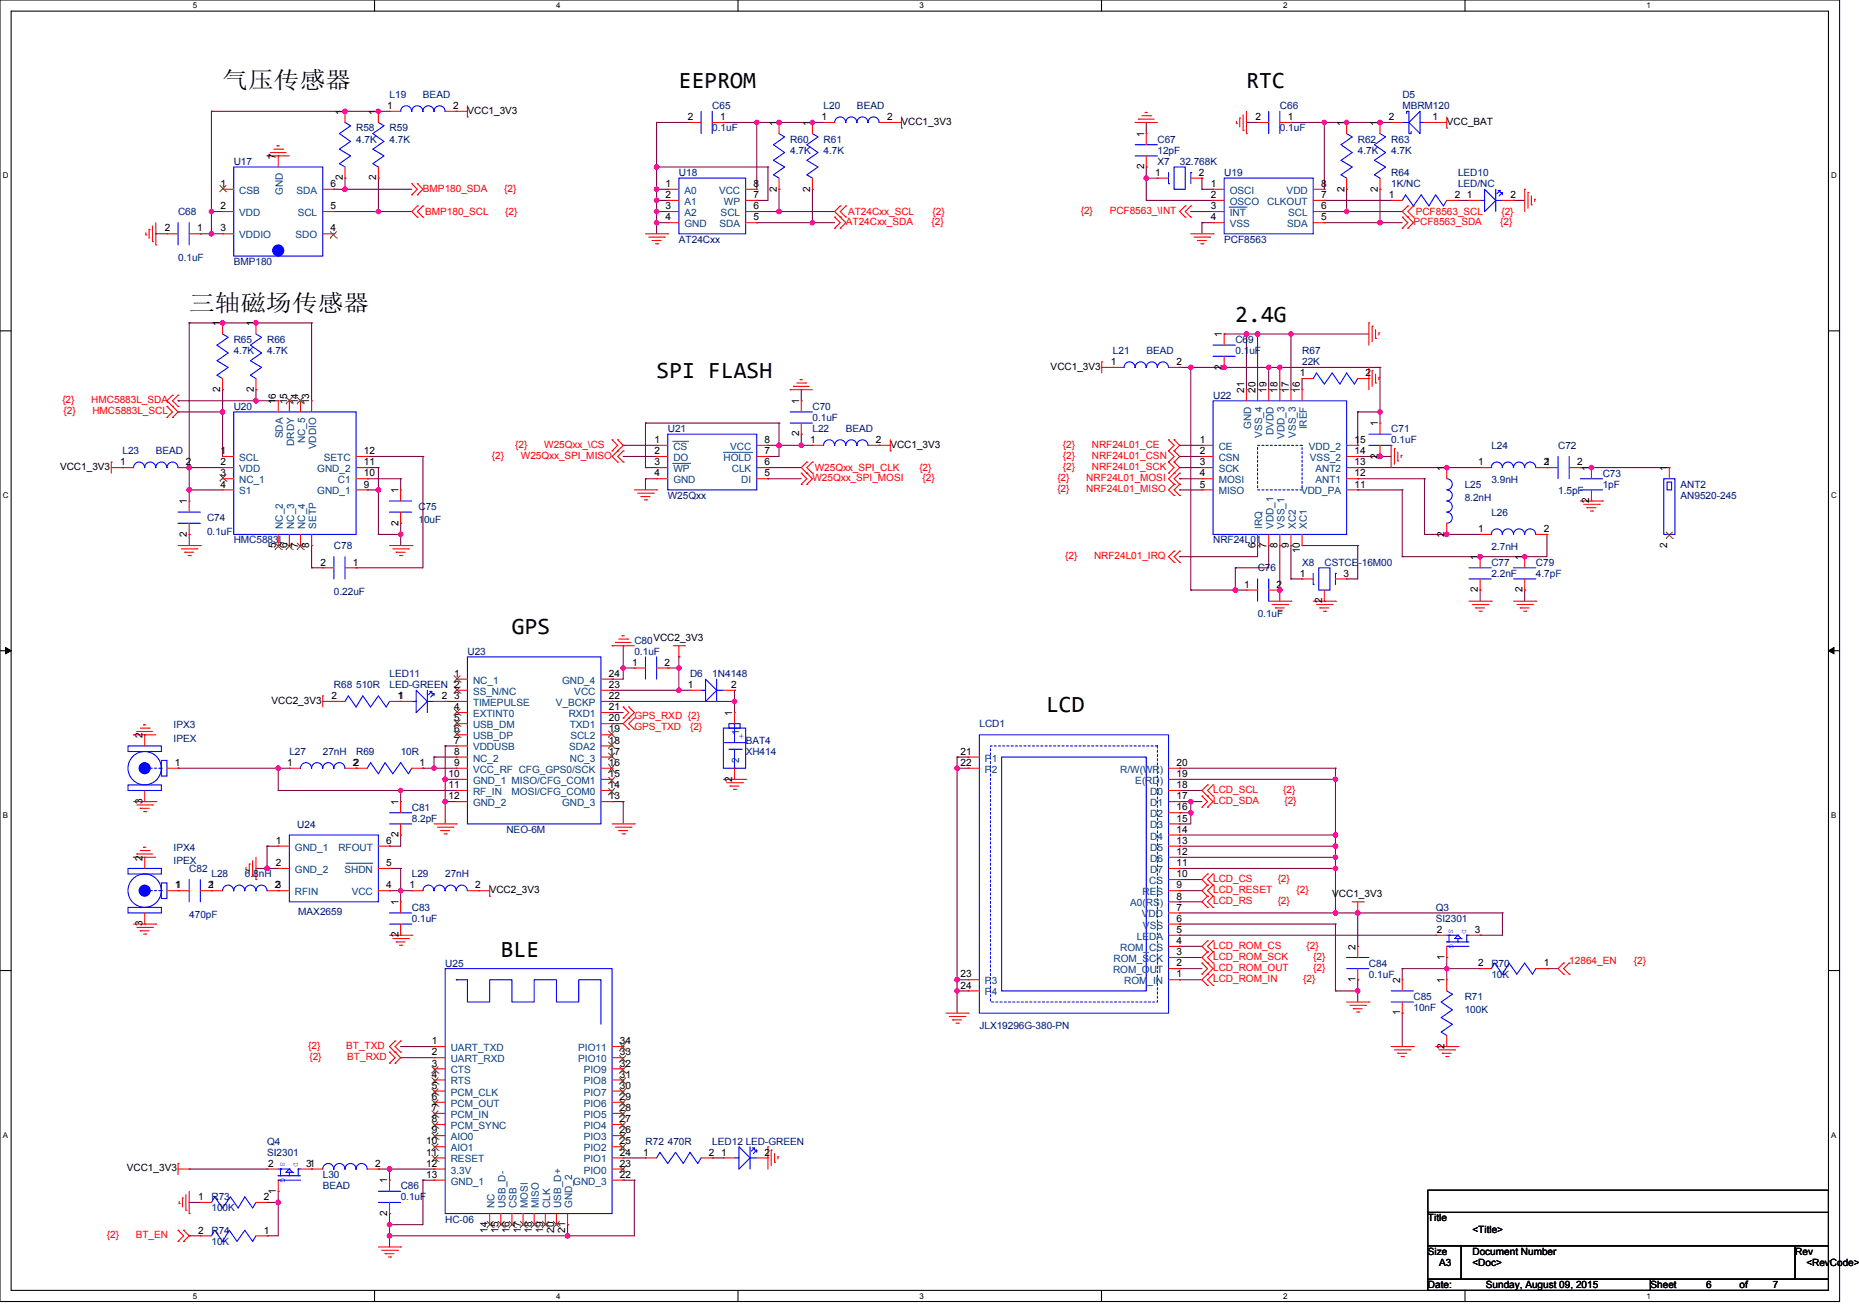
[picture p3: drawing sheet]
<svg xmlns="http://www.w3.org/2000/svg" width="297mm" height="210mm" viewBox="0 0 297 210" stroke-linecap="round" stroke-linejoin="round" font-family="sans-serif">
<defs><g id="words">
<g font-size="3.7">
<text x="35.6" y="14.1">气压传感器</text>
<text x="108.5" y="14.1">EEPROM</text>
<text x="199.1" y="14.1">RTC</text>
<text x="30.2" y="49.7">三轴磁场传感器</text>
<text x="197.4" y="51.4">2.4G</text>
<text x="104.9" y="60.3">SPI FLASH</text>
<text x="81.8" y="101.2">GPS</text>
<text x="167.1" y="113.7">LCD</text>
<text x="80" y="152.8">BLE</text>
</g>
<g font-size="1.6">
<text x="61.9" y="17.4">1</text>
<text x="72.4" y="17.4">2</text>
<text x="54.8" y="18.3" transform="rotate(-90 54.8 18.3)">1</text>
<text x="60.1" y="18.3" transform="rotate(-90 60.1 18.3)">1</text>
<text x="74.7" y="18.2">VCC1_3V3</text>
<text x="109.9" y="19.2">2</text>
<text x="115" y="19.2">1</text>
<text x="124.1" y="20.1" transform="rotate(-90 124.1 20.1)">1</text>
<text x="129.4" y="20.1" transform="rotate(-90 129.4 20.1)">1</text>
<text x="131.2" y="19.2">1</text>
<text x="141.7" y="19.2">2</text>
<text x="144" y="19.9">VCC1_3V3</text>
<text x="182.8" y="21.9" transform="rotate(-90 182.8 21.9)">1</text>
<text x="200.6" y="19.2">2</text>
<text x="205.7" y="19.2">1</text>
<text x="214.8" y="20.1" transform="rotate(-90 214.8 20.1)">1</text>
<text x="220.1" y="20.1" transform="rotate(-90 220.1 20.1)">1</text>
<text x="221.9" y="19.2">2</text>
<text x="228.9" y="19.2">1</text>
<text x="231.2" y="19.9">VCC_BAT</text>
<text x="35.2" y="29.9">1</text>
<text x="44.1" y="25.4" transform="rotate(-90 44.1 25.4)">7</text>
<text x="52.8" y="29.9">6</text>
<text x="54.8" y="28.8" transform="rotate(-90 54.8 28.8)">2</text>
<text x="60.1" y="28.8" transform="rotate(-90 60.1 28.8)">2</text>
<text x="106.3" y="29.9">1</text>
<text x="120.4" y="29.9">8</text>
<text x="182.8" y="27" transform="rotate(-90 182.8 27)">2</text>
<text x="184.6" y="28.1">1</text>
<text x="191.5" y="28.1">2</text>
<text x="193.5" y="29.9">1</text>
<text x="211.1" y="29.9">8</text>
<text x="35.2" y="33.4">2</text>
<text x="52.8" y="33.4">5</text>
<text x="106.3" y="31.6">2</text>
<text x="106.3" y="33.4">3</text>
<text x="106.3" y="35.2">4</text>
<text x="120.4" y="35.2">5</text>
<text x="120.4" y="33.4">6</text>
<text x="120.4" y="31.6">7</text>
<text x="124.1" y="30.6" transform="rotate(-90 124.1 30.6)">2</text>
<text x="129.4" y="30.6" transform="rotate(-90 129.4 30.6)">2</text>
<text x="193.5" y="31.6">2</text>
<text x="193.5" y="33.4">3</text>
<text x="193.5" y="35.2">4</text>
<text x="211.1" y="35.2">5</text>
<text x="211.1" y="33.4">6</text>
<text x="211.1" y="31.6">7</text>
<text x="214.8" y="30.6" transform="rotate(-90 214.8 30.6)">2</text>
<text x="220.1" y="30.6" transform="rotate(-90 220.1 30.6)">2</text>
<text x="221.9" y="31.6">1</text>
<text x="232.4" y="31.6">2</text>
<text x="234.4" y="31.6">1</text>
<text x="241.3" y="31.6">2</text>
<text x="26.3" y="37">2</text>
<text x="31.5" y="37">1</text>
<text x="35.2" y="37">3</text>
<text x="52.8" y="37">4</text>
<text x="35.2" y="52.1" transform="rotate(-90 35.2 52.1)">1</text>
<text x="40.5" y="52.1" transform="rotate(-90 40.5 52.1)">1</text>
<text x="195.2" y="53.9" transform="rotate(-90 195.2 53.9)">1</text>
<text x="167.9" y="59">VCC1_3V3</text>
<text x="177.5" y="58.3">1</text>
<text x="188" y="58.3">2</text>
<text x="195.2" y="59" transform="rotate(-90 195.2 59)">2</text>
<text x="35.2" y="62.6" transform="rotate(-90 35.2 62.6)">2</text>
<text x="40.5" y="62.6" transform="rotate(-90 40.5 62.6)">2</text>
<text x="44.1" y="64.5" transform="rotate(-90 44.1 64.5)">16</text>
<text x="45.9" y="64.5" transform="rotate(-90 45.9 64.5)">15</text>
<text x="47.6" y="64.5" transform="rotate(-90 47.6 64.5)">14</text>
<text x="49.4" y="64.5" transform="rotate(-90 49.4 64.5)">13</text>
<text x="127.7" y="64.5" transform="rotate(-90 127.7 64.5)">1</text>
<text x="198.8" y="62.8" transform="rotate(-90 198.8 62.8)">21</text>
<text x="200.6" y="62.8" transform="rotate(-90 200.6 62.8)">20</text>
<text x="202.3" y="62.8" transform="rotate(-90 202.3 62.8)">19</text>
<text x="204.1" y="62.8" transform="rotate(-90 204.1 62.8)">18</text>
<text x="205.9" y="62.8" transform="rotate(-90 205.9 62.8)">17</text>
<text x="207.7" y="62.8" transform="rotate(-90 207.7 62.8)">16</text>
<text x="207.7" y="60.1">1</text>
<text x="218.2" y="60.1">2</text>
<text x="104.6" y="70.7">1</text>
<text x="122.2" y="70.7">8</text>
<text x="127.7" y="69.7" transform="rotate(-90 127.7 69.7)">2</text>
<text x="129.4" y="70.7">1</text>
<text x="139.9" y="70.7">2</text>
<text x="142.3" y="71.5">VCC1_3V3</text>
<text x="191.7" y="70.7">1</text>
<text x="216.4" y="70.7">15</text>
<text x="220.1" y="68.1" transform="rotate(-90 220.1 68.1)">1</text>
<text x="9.6" y="75">VCC1_3V3</text>
<text x="19.2" y="74.3">1</text>
<text x="29.7" y="74.3">2</text>
<text x="35.2" y="72.5">1</text>
<text x="35.2" y="74.3">2</text>
<text x="35.2" y="76.1">3</text>
<text x="35.2" y="77.9">4</text>
<text x="58.1" y="77.9">9</text>
<text x="58.1" y="76.1">10</text>
<text x="58.1" y="74.3">11</text>
<text x="58.1" y="72.5">12</text>
<text x="104.6" y="72.5">2</text>
<text x="104.6" y="74.3">3</text>
<text x="104.6" y="76.1">4</text>
<text x="122.2" y="76.1">5</text>
<text x="122.2" y="74.3">6</text>
<text x="122.2" y="72.5">7</text>
<text x="191.7" y="72.5">2</text>
<text x="191.7" y="74.3">3</text>
<text x="191.7" y="76.1">4</text>
<text x="191.7" y="77.9">5</text>
<text x="216.4" y="77.9">11</text>
<text x="216.4" y="76.1">12</text>
<text x="216.4" y="74.3">13</text>
<text x="216.4" y="72.5">14</text>
<text x="220.1" y="73.3" transform="rotate(-90 220.1 73.3)">2</text>
<text x="230.8" y="75.2" transform="rotate(-90 230.8 75.2)">1</text>
<text x="236.1" y="74.3">1</text>
<text x="246.6" y="74.3">2</text>
<text x="246.8" y="74.3">1</text>
<text x="252" y="74.3">2</text>
<text x="253.9" y="75.2" transform="rotate(-90 253.9 75.2)">1</text>
<text x="266.4" y="75.2" transform="rotate(-90 266.4 75.2)">1</text>
<text x="29.9" y="80.5" transform="rotate(-90 29.9 80.5)">1</text>
<text x="63.6" y="83.9" transform="rotate(-90 63.6 83.9)">2</text>
<text x="63.6" y="78.8" transform="rotate(-90 63.6 78.8)">1</text>
<text x="253.9" y="80.4" transform="rotate(-90 253.9 80.4)">2</text>
<text x="29.9" y="85.7" transform="rotate(-90 29.9 85.7)">2</text>
<text x="44.1" y="87.5" transform="rotate(-90 44.1 87.5)">5</text>
<text x="45.9" y="87.5" transform="rotate(-90 45.9 87.5)">6</text>
<text x="47.6" y="87.5" transform="rotate(-90 47.6 87.5)">7</text>
<text x="49.4" y="87.5" transform="rotate(-90 49.4 87.5)">8</text>
<text x="200.6" y="87.5" transform="rotate(-90 200.6 87.5)">6</text>
<text x="202.3" y="87.5" transform="rotate(-90 202.3 87.5)">7</text>
<text x="204.1" y="87.5" transform="rotate(-90 204.1 87.5)">8</text>
<text x="205.9" y="87.5" transform="rotate(-90 205.9 87.5)">9</text>
<text x="207.7" y="88.4" transform="rotate(-90 207.7 88.4)">10</text>
<text x="230.8" y="85.7" transform="rotate(-90 230.8 85.7)">2</text>
<text x="236.1" y="89.4" transform="rotate(-90 236.1 89.4)">1</text>
<text x="236.1" y="85">1</text>
<text x="243.2" y="89.4" transform="rotate(-90 243.2 89.4)">1</text>
<text x="246.6" y="85">2</text>
<text x="266.4" y="87.5" transform="rotate(-90 266.4 87.5)">2</text>
<text x="51.2" y="90.3">2</text>
<text x="56.4" y="90.3">1</text>
<text x="198.8" y="93.9">1</text>
<text x="204" y="93.9">2</text>
<text x="207.7" y="92.1">1</text>
<text x="214.6" y="92.1">3</text>
<text x="236.1" y="94.6" transform="rotate(-90 236.1 94.6)">2</text>
<text x="243.2" y="94.6" transform="rotate(-90 243.2 94.6)">2</text>
<text x="211.2" y="96.4" transform="rotate(-90 211.2 96.4)">2</text>
<text x="101" y="106.3">1</text>
<text x="106.2" y="106.3">2</text>
<text x="43.4" y="112.4">VCC2_3V3</text>
<text x="53" y="111.6">2</text>
<text x="63.5" y="111.6">1</text>
<text x="70.6" y="111.6">2</text>
<text x="72.5" y="108.1">1</text>
<text x="72.5" y="111.6">3</text>
<text x="72.5" y="113.4">4</text>
<text x="97.3" y="113.4">21</text>
<text x="97.3" y="111.6">22</text>
<text x="97.3" y="109.9">23</text>
<text x="97.3" y="108.1">24</text>
<text x="109.9" y="109.9">1</text>
<text x="116.8" y="109.9">2</text>
<text x="22.7" y="117.9" transform="rotate(-90 22.7 117.9)">2</text>
<text x="72.5" y="115.2">5</text>
<text x="72.5" y="117">6</text>
<text x="72.5" y="118.8">7</text>
<text x="97.3" y="118.8">18</text>
<text x="97.3" y="117">19</text>
<text x="97.3" y="115.2">20</text>
<text x="117" y="114.3" transform="rotate(-90 117 114.3)">1</text>
<text x="27.9" y="122.3">1</text>
<text x="45.9" y="122.3">1</text>
<text x="56.4" y="122.3">2</text>
<text x="67" y="122.3">1</text>
<text x="71.7" y="124.1">10</text>
<text x="71.7" y="125.9">11</text>
<text x="72.5" y="120.5">8</text>
<text x="72.5" y="122.3">9</text>
<text x="97.3" y="125.9">14</text>
<text x="97.3" y="124.1">15</text>
<text x="97.3" y="122.3">16</text>
<text x="97.3" y="120.5">17</text>
<text x="117" y="124.8" transform="rotate(-90 117 124.8)">2</text>
<text x="153.4" y="120.5">21</text>
<text x="153.4" y="122.3">22</text>
<text x="188" y="125.9">18</text>
<text x="188" y="124.1">19</text>
<text x="188" y="122.3">20</text>
<text x="22.7" y="128.4" transform="rotate(-90 22.7 128.4)">3</text>
<text x="63.6" y="128.5" transform="rotate(-90 63.6 128.5)">1</text>
<text x="71.7" y="127.6">12</text>
<text x="97.3" y="127.6">13</text>
<text x="188" y="131.2">15</text>
<text x="188" y="129.4">16</text>
<text x="188" y="127.6">17</text>
<text x="22.7" y="137.4" transform="rotate(-90 22.7 137.4)">2</text>
<text x="44.1" y="134.8">1</text>
<text x="61.7" y="134.8">6</text>
<text x="63.6" y="133.7" transform="rotate(-90 63.6 133.7)">2</text>
<text x="188" y="136.5">12</text>
<text x="188" y="134.8">13</text>
<text x="188" y="133">14</text>
<text x="27.9" y="141.9">1</text>
<text x="33.3" y="141.9">2</text>
<text x="33.4" y="141.9">1</text>
<text x="43.9" y="141.9">2</text>
<text x="44.1" y="138.3">2</text>
<text x="44.1" y="141.9">3</text>
<text x="61.7" y="141.9">4</text>
<text x="61.7" y="138.3">5</text>
<text x="65.4" y="141.9">1</text>
<text x="75.9" y="141.9">2</text>
<text x="78.2" y="142.6">VCC2_3V3</text>
<text x="188" y="143.6">8</text>
<text x="188" y="141.9">9</text>
<text x="188" y="140.1">10</text>
<text x="188" y="138.3">11</text>
<text x="212.8" y="143.3">VCC1_3V3</text>
<text x="22.7" y="147.9" transform="rotate(-90 22.7 147.9)">3</text>
<text x="63.6" y="149.7" transform="rotate(-90 63.6 149.7)">2</text>
<text x="63.6" y="144.5" transform="rotate(-90 63.6 144.5)">1</text>
<text x="188" y="149">5</text>
<text x="188" y="147.2">6</text>
<text x="188" y="145.4">7</text>
<text x="229.6" y="149">2</text>
<text x="235.6" y="149">3</text>
<text x="188" y="154.3">2</text>
<text x="188" y="152.5">3</text>
<text x="188" y="150.8">4</text>
<text x="216.6" y="151.7" transform="rotate(-90 216.6 151.7)">2</text>
<text x="230.8" y="153.3" transform="rotate(-90 230.8 153.3)">1</text>
<text x="236.1" y="154.3">2</text>
<text x="246.6" y="154.3">1</text>
<text x="153.4" y="156.1">23</text>
<text x="153.4" y="157.9">24</text>
<text x="188" y="156.1">1</text>
<text x="216.6" y="156.8" transform="rotate(-90 216.6 156.8)">1</text>
<text x="223.7" y="157" transform="rotate(-90 223.7 157)">2</text>
<text x="230.8" y="157" transform="rotate(-90 230.8 157)">1</text>
<text x="69" y="166.8">1</text>
<text x="99" y="166.8">34</text>
<text x="223.7" y="162.2" transform="rotate(-90 223.7 162.2)">1</text>
<text x="230.8" y="167.5" transform="rotate(-90 230.8 167.5)">2</text>
<text x="69" y="168.5">2</text>
<text x="69" y="170.3">3</text>
<text x="69" y="172.1">4</text>
<text x="69" y="173.9">5</text>
<text x="99" y="173.9">30</text>
<text x="99" y="172.1">31</text>
<text x="99" y="170.3">32</text>
<text x="99" y="168.5">33</text>
<text x="69" y="175.7">6</text>
<text x="69" y="177.4">7</text>
<text x="69" y="179.2">8</text>
<text x="99" y="179.2">27</text>
<text x="99" y="177.4">28</text>
<text x="99" y="175.7">29</text>
<text x="68.1" y="182.8">10</text>
<text x="68.1" y="184.5">11</text>
<text x="69" y="181">9</text>
<text x="99" y="184.5">24</text>
<text x="99" y="182.8">25</text>
<text x="99" y="181">26</text>
<text x="102.8" y="184.5">1</text>
<text x="113.3" y="184.5">2</text>
<text x="115.2" y="184.5">1</text>
<text x="122.2" y="184.5">2</text>
<text x="20.3" y="187.1">VCC1_3V3</text>
<text x="31.6" y="191.7">1</text>
<text x="42.1" y="191.7">2</text>
<text x="42.9" y="186.4">2</text>
<text x="44.1" y="190.6" transform="rotate(-90 44.1 190.6)">1</text>
<text x="48.9" y="186.4">31</text>
<text x="59.9" y="186.3">2</text>
<text x="61.9" y="189" transform="rotate(-90 61.9 189)">1</text>
<text x="68.1" y="186.3">12</text>
<text x="68.1" y="188.1">13</text>
<text x="99" y="188.1">22</text>
<text x="99" y="186.3">23</text>
<text x="31.6" y="197">2</text>
<text x="42.1" y="197">1</text>
<text x="61.9" y="194.2" transform="rotate(-90 61.9 194.2)">2</text>
<text x="77.9" y="196.8" transform="rotate(-90 77.9 196.8)">14</text>
<text x="79.6" y="196.8" transform="rotate(-90 79.6 196.8)">15</text>
<text x="81.4" y="196.8" transform="rotate(-90 81.4 196.8)">16</text>
<text x="83.2" y="196.8" transform="rotate(-90 83.2 196.8)">17</text>
<text x="85" y="196.8" transform="rotate(-90 85 196.8)">18</text>
<text x="86.8" y="196.8" transform="rotate(-90 86.8 196.8)">19</text>
<text x="88.5" y="196.8" transform="rotate(-90 88.5 196.8)">20</text>
<text x="90.3" y="196.8" transform="rotate(-90 90.3 196.8)">21</text>
<text x="228.1" y="195.1">Title</text>
<text x="235.2" y="196.8">&lt;Title&gt;</text>
<text x="228.1" y="200.4">Size</text>
<text x="229.9" y="202.2">A3</text>
<text x="235.2" y="200.4">Document Number</text>
<text x="235.2" y="202.2">&lt;Doc&gt;</text>
<text x="286.8" y="200.4">Rev</text>
<text x="288.6" y="202.2">&lt;RevCode&gt;</text>
<text x="228.1" y="205.7">Date:</text>
<text x="237.4" y="205.7">Sunday, August 09, 2015</text>
<text x="263.7" y="205.7">Sheet</text>
<text x="272.6" y="205.7">6</text>
<text x="277.9" y="205.7">of</text>
<text x="283.3" y="205.7">7</text>
</g>
<g font-size="1.6" fill="#000080">
<text x="62.2" y="15.7">L19</text>
<text x="67.6" y="15.7">BEAD</text>
<text x="113.8" y="17.4">C65</text>
<text x="131.6" y="17.4">L20</text>
<text x="136.9" y="17.4">BEAD</text>
<text x="204.5" y="17.4">C66</text>
<text x="224" y="15.7">D5</text>
<text x="224" y="17.4">MBRM120</text>
<text x="56.9" y="21">R58</text>
<text x="56.9" y="22.8">4.7K</text>
<text x="62.2" y="21">R59</text>
<text x="62.2" y="22.8">4.7K</text>
<text x="113.8" y="21">0.1uF</text>
<text x="126.2" y="22.8">R60</text>
<text x="131.6" y="22.8">R61</text>
<text x="184.9" y="22.8">C67</text>
<text x="204.5" y="21">0.1uF</text>
<text x="216.9" y="22.8">R62</text>
<text x="222.3" y="22.8">R63</text>
<text x="37.3" y="26.3">U17</text>
<text x="108.5" y="28.1">U18</text>
<text x="126.2" y="24.6">4.7K</text>
<text x="131.6" y="24.6">4.7K</text>
<text x="184.9" y="26.3">X7</text>
<text x="184.9" y="24.6">12pF</text>
<text x="188.5" y="26.3">32.768K</text>
<text x="195.6" y="28.1">U19</text>
<text x="216.9" y="24.6">4.7K</text>
<text x="222.3" y="24.6">4.7K</text>
<text x="222.3" y="28.1">R64</text>
<text x="222.3" y="29.9">1K/NC</text>
<text x="232.9" y="28.1">LED10</text>
<text x="232.9" y="29.9">LED/NC</text>
<text x="28.5" y="34.3">C68</text>
<text x="28.5" y="41.6">0.1uF</text>
<text x="108.5" y="38.8">AT24Cxx</text>
<text x="195.6" y="38.8">PCF8563</text>
<text x="37.3" y="42.3">BMP180</text>
<text x="37.3" y="54.8">R65</text>
<text x="37.3" y="56.6">4.7K</text>
<text x="42.7" y="54.8">R66</text>
<text x="42.7" y="56.6">4.7K</text>
<text x="177.8" y="56.6">L21</text>
<text x="183.1" y="56.6">BEAD</text>
<text x="197.4" y="54.8">C69</text>
<text x="197.4" y="56.6">0.1uF</text>
<text x="208" y="56.6">R67</text>
<text x="208" y="58.3">22K</text>
<text x="37.3" y="65.4">U20</text>
<text x="129.8" y="65.4">C70</text>
<text x="193.8" y="63.7">U22</text>
<text x="106.7" y="69">U21</text>
<text x="129.8" y="67.2">0.1uF</text>
<text x="129.8" y="69">L22</text>
<text x="135.1" y="69">BEAD</text>
<text x="222.3" y="69">C71</text>
<text x="222.3" y="70.8">0.1uF</text>
<text x="238.3" y="71.7">L24</text>
<text x="248.9" y="71.7">C72</text>
<text x="19.6" y="72.6">L23</text>
<text x="24.9" y="72.6">BEAD</text>
<text x="234" y="77.9">L25</text>
<text x="238.3" y="77.2">3.9nH</text>
<text x="256.1" y="76.1">C73</text>
<text x="256.1" y="77.9">1pF</text>
<text x="268.5" y="77.9">ANT2</text>
<text x="33.1" y="83.2">C74</text>
<text x="66.9" y="81.4">C75</text>
<text x="66.9" y="83.6">10uF</text>
<text x="106.7" y="79.7">W25Qxx</text>
<text x="234" y="80">8.2nH</text>
<text x="238.3" y="82.3">L26</text>
<text x="248.9" y="79">1.5pF</text>
<text x="268.5" y="79.7">AN9520-245</text>
<text x="33.1" y="85.4">0.1uF</text>
<text x="37.3" y="86.8">HMC5883L</text>
<text x="53.3" y="87.7">C78</text>
<text x="193.8" y="86.8">NRF24L01</text>
<text x="238.3" y="87.9">2.7nH</text>
<text x="53.3" y="95">0.22uF</text>
<text x="200.9" y="91.2">C76</text>
<text x="208" y="90.3">X8</text>
<text x="211.6" y="90.3">CSTCE-16M00</text>
<text x="238.3" y="90.3">C77</text>
<text x="238.3" y="92.1">2.2nF</text>
<text x="245.4" y="90.3">C79</text>
<text x="245.4" y="92.1">4.7pF</text>
<text x="200.9" y="98.5">0.1uF</text>
<text x="74.7" y="104.6">U23</text>
<text x="101.4" y="102.8">C80VCC2_3V3</text>
<text x="101.4" y="104.6">0.1uF</text>
<text x="53.3" y="109.9">R68</text>
<text x="56.9" y="109.9">510R</text>
<text x="62.2" y="108.1">LED11</text>
<text x="62.2" y="109.9">LED-GREEN 2</text>
<text x="110.2" y="108.1">D6</text>
<text x="113.8" y="108.1">1N4148</text>
<text x="27.7" y="116.3">IPX3</text>
<text x="27.7" y="118.4">IPEX</text>
<text x="119.1" y="118.8">BAT4</text>
<text x="156.5" y="116.1">LCD1</text>
<text x="46.2" y="120.6">L27</text>
<text x="51.6" y="120.6">27nH</text>
<text x="56.9" y="120.6">R69</text>
<text x="64" y="120.6">10R</text>
<text x="119.1" y="120.6">XH414</text>
<text x="65.8" y="129.5">C81</text>
<text x="65.8" y="131.2">8.2pF</text>
<text x="27.7" y="135.9">IPX4</text>
<text x="27.7" y="138">IPEX</text>
<text x="47.5" y="132.3">U24</text>
<text x="80.9" y="133">NEO-6M</text>
<text x="30.2" y="139.2">C82</text>
<text x="33.8" y="140.1">L28</text>
<text x="39.1" y="140.1">6.8nH</text>
<text x="65.8" y="140.1">L29</text>
<text x="71.1" y="140.1">27nH</text>
<text x="30.2" y="146.5">470pF</text>
<text x="47.7" y="146.2">MAX2659</text>
<text x="65.8" y="145.5">C83</text>
<text x="65.8" y="147.2">0.1uF</text>
<text x="229.4" y="145.5">Q3</text>
<text x="229.4" y="147.2">SI2301</text>
<text x="71.1" y="154.3">U25</text>
<text x="218.7" y="154.3">C84</text>
<text x="238.3" y="154.3">R70</text>
<text x="218.7" y="156.1">0.1uF</text>
<text x="225.8" y="159.7">C85</text>
<text x="225.8" y="161.5">10nF</text>
<text x="234" y="159.7">R71</text>
<text x="234" y="161.8">100K</text>
<text x="238.3" y="156.1">10K</text>
<text x="156.5" y="164.3">JLX19296G-380-PN</text>
<text x="42.7" y="182.8">Q4</text>
<text x="42.7" y="184.6">SI2301</text>
<text x="103.1" y="182.8">R72</text>
<text x="106.7" y="182.8">470R</text>
<text x="113.8" y="182.8">LED12 LED-GREEN</text>
<text x="33.8" y="191.7">R73</text>
<text x="51.6" y="188.1">L30</text>
<text x="51.6" y="189.9">BEAD</text>
<text x="64" y="189.9">C86</text>
<text x="64" y="191.7">0.1uF</text>
<text x="33.8" y="197">R74</text>
<text x="33.8" y="193.5">100K</text>
<text x="71.1" y="195.2">HC-06</text>
<text x="33.8" y="198.8">10K</text>
</g>
<g font-size="1.6" fill="#004080">
<text x="38.2" y="30.9">CSB</text>
<text x="38.2" y="34.5">VDD</text>
<text x="45.2" y="31.1" transform="rotate(-90 45.2 31.1)">GND</text>
<text x="47.4" y="30.9">SDA</text>
<text x="47.6" y="34.5">SCL</text>
<text x="109.4" y="30.9">A0</text>
<text x="109.4" y="32.7">A1</text>
<text x="109.4" y="34.5">A2</text>
<text x="114.9" y="30.9">VCC</text>
<text x="115.1" y="34.5">SCL</text>
<text x="115.7" y="32.7">WP</text>
<text x="196.5" y="30.9">OSCI</text>
<text x="196.5" y="32.7">OSCO</text>
<text x="196.5" y="34.5">INT</text>
<text x="202.4" y="32.7">CLKOUT</text>
<text x="205.6" y="30.9">VDD</text>
<text x="205.8" y="34.5">SCL</text>
<text x="38.2" y="38.1">VDDIO</text>
<text x="47.2" y="38.1">SDO</text>
<text x="109.4" y="36.3">GND</text>
<text x="115" y="36.3">SDA</text>
<text x="196.5" y="36.3">VSS</text>
<text x="205.6" y="36.3">SDA</text>
<text x="45.2" y="70" transform="rotate(-90 45.2 70)">SDA</text>
<text x="47" y="71.2" transform="rotate(-90 47 71.2)">DRDY</text>
<text x="48.8" y="70.8" transform="rotate(-90 48.8 70.8)">NC_5</text>
<text x="50.5" y="71.8" transform="rotate(-90 50.5 71.8)">VDDIO</text>
<text x="107.6" y="71.8">CS</text>
<text x="116.6" y="71.8">VCC</text>
<text x="194.7" y="71.8">CE</text>
<text x="199.9" y="68.5" transform="rotate(-90 199.9 68.5)">GND</text>
<text x="201.7" y="69.9" transform="rotate(-90 201.7 69.9)">VSS_4</text>
<text x="203.4" y="69.5" transform="rotate(-90 203.4 69.5)">DVDD</text>
<text x="205.2" y="70.1" transform="rotate(-90 205.2 70.1)">VDD_3</text>
<text x="207" y="69.9" transform="rotate(-90 207 69.9)">VSS_3</text>
<text x="208.8" y="68.6" transform="rotate(-90 208.8 68.6)">IREF</text>
<text x="209.1" y="71.8">VDD_2</text>
<text x="38.2" y="73.6">SCL</text>
<text x="38.2" y="75.4">VDD</text>
<text x="38.2" y="77.2">NC_1</text>
<text x="50.7" y="75.4">GND_2</text>
<text x="51.7" y="73.6">SETC</text>
<text x="54" y="77.2">C1</text>
<text x="107.6" y="73.6">DO</text>
<text x="107.6" y="75.4">WP</text>
<text x="107.6" y="77.2">GND</text>
<text x="115.6" y="73.6">HOLD</text>
<text x="116.9" y="75.4">CLK</text>
<text x="118.4" y="77.2">DI</text>
<text x="194.7" y="73.6">CSN</text>
<text x="194.7" y="75.4">SCK</text>
<text x="194.7" y="77.2">MOSI</text>
<text x="209.3" y="73.6">VSS_2</text>
<text x="210.2" y="77.2">ANT1</text>
<text x="210.2" y="75.4">ANT2</text>
<text x="38.2" y="79">S1</text>
<text x="50.7" y="79">GND_1</text>
<text x="194.7" y="79">MISO</text>
<text x="207.9" y="79">VDD_PA</text>
<text x="45.2" y="84.5" transform="rotate(-90 45.2 84.5)">NC_2</text>
<text x="47" y="84.5" transform="rotate(-90 47 84.5)">NC_3</text>
<text x="48.8" y="84.5" transform="rotate(-90 48.8 84.5)">NC_4</text>
<text x="50.5" y="84.5" transform="rotate(-90 50.5 84.5)">SETP</text>
<text x="201.7" y="84.5" transform="rotate(-90 201.7 84.5)">IRQ</text>
<text x="203.4" y="84.5" transform="rotate(-90 203.4 84.5)">VDD_1</text>
<text x="205.2" y="84.5" transform="rotate(-90 205.2 84.5)">VSS_1</text>
<text x="207" y="84.5" transform="rotate(-90 207 84.5)">XC2</text>
<text x="208.8" y="84.5" transform="rotate(-90 208.8 84.5)">XC1</text>
<text x="75.6" y="109.2">NC_1</text>
<text x="75.6" y="111">SS_N/NC</text>
<text x="75.6" y="112.7">TIMEPULSE</text>
<text x="88.8" y="112.7">V_BCKP</text>
<text x="89.8" y="109.2">GND_4</text>
<text x="91.8" y="111">VCC</text>
<text x="75.6" y="114.5">EXTINT0</text>
<text x="75.6" y="116.3">USB_DM</text>
<text x="75.6" y="118.1">USB_DP</text>
<text x="75.6" y="119.8">VDDUSB</text>
<text x="90.9" y="114.5">RXD1</text>
<text x="91" y="119.8">SDA2</text>
<text x="91" y="116.3">TXD1</text>
<text x="91.1" y="118.1">SCL2</text>
<text x="118.1" y="117.3" transform="rotate(-90 118.1 117.3)">1</text>
<text x="75.6" y="121.6">NC_2</text>
<text x="75.6" y="123.4">VCC_RF CFG_GPS0/SCK</text>
<text x="75.6" y="125.2">GND_1 MISO/CFG_COM1</text>
<text x="91" y="121.6">NC_3</text>
<text x="118.1" y="121.8" transform="rotate(-90 118.1 121.8)">2</text>
<text x="157.4" y="121.6">P1</text>
<text x="157.4" y="123.4">P2</text>
<text x="179" y="123.4">R/W(WR)</text>
<text x="181.4" y="125.2">E(RD)</text>
<text x="75.6" y="127">RF_IN</text>
<text x="75.6" y="128.7">GND_2</text>
<text x="81.7" y="127">MOSI/CFG_COM0</text>
<text x="89.8" y="128.7">GND_3</text>
<text x="183.8" y="130.5">D2</text>
<text x="183.8" y="128.7">D1</text>
<text x="183.8" y="127">D0</text>
<text x="47.1" y="135.8">GND_1</text>
<text x="54.1" y="135.8">RFOUT</text>
<text x="183.8" y="137.6">D6</text>
<text x="183.8" y="135.8">D5</text>
<text x="183.8" y="134.1">D4</text>
<text x="183.8" y="132.3">D3</text>
<text x="47.1" y="139.4">GND_2</text>
<text x="47.1" y="143">RFIN</text>
<text x="55" y="139.4">SHDN</text>
<text x="56.2" y="143">VCC</text>
<text x="182.5" y="143">RES</text>
<text x="183.6" y="141.2">CS</text>
<text x="183.8" y="139.4">D7</text>
<text x="180.6" y="144.7">A0(RS)</text>
<text x="182.4" y="146.5">VDD</text>
<text x="182.6" y="148.3">VSS</text>
<text x="177.8" y="155.4">ROM_OUT</text>
<text x="177.9" y="153.6">ROM_SCK</text>
<text x="179" y="151.8">ROM_CS</text>
<text x="181.6" y="150.1">LEDA</text>
<text x="157.4" y="157.2">P3</text>
<text x="157.4" y="159">P4</text>
<text x="179.6" y="157.2">ROM_IN</text>
<text x="72" y="167.9">UART_TXD</text>
<text x="92.4" y="167.9">PIO11</text>
<text x="72" y="169.6">UART_RXD</text>
<text x="72" y="171.4">CTS</text>
<text x="72" y="173.2">RTS</text>
<text x="92.4" y="169.6">PIO10</text>
<text x="93.3" y="173.2">PIO8</text>
<text x="93.3" y="171.4">PIO9</text>
<text x="72" y="175">PCM_CLK</text>
<text x="72" y="176.7">PCM_OUT</text>
<text x="72" y="178.5">PCM_IN</text>
<text x="93.3" y="178.5">PIO5</text>
<text x="93.3" y="176.7">PIO6</text>
<text x="93.3" y="175">PIO7</text>
<text x="72" y="180.3">PCM_SYNC</text>
<text x="72" y="182.1">AIO0</text>
<text x="72" y="183.9">AIO1</text>
<text x="72" y="185.6">RESET</text>
<text x="93.3" y="185.6">PIO1</text>
<text x="93.3" y="183.9">PIO2</text>
<text x="93.3" y="182.1">PIO3</text>
<text x="93.3" y="180.3">PIO4</text>
<text x="72" y="187.4">3.3V</text>
<text x="72" y="189.2">GND_1</text>
<text x="91.6" y="189.2">GND_3</text>
<text x="93.3" y="187.4">PIO0</text>
<text x="79" y="192.9" transform="rotate(-90 79 192.9)">NC</text>
<text x="80.8" y="192.9" transform="rotate(-90 80.8 192.9)">USB_D-</text>
<text x="82.5" y="192.9" transform="rotate(-90 82.5 192.9)">CSB</text>
<text x="84.3" y="192.9" transform="rotate(-90 84.3 192.9)">MOSI</text>
<text x="86.1" y="192.9" transform="rotate(-90 86.1 192.9)">MISO</text>
<text x="87.9" y="192.9" transform="rotate(-90 87.9 192.9)">CLK</text>
<text x="89.6" y="192.9" transform="rotate(-90 89.6 192.9)">USB_D+</text>
<text x="91.4" y="192.9" transform="rotate(-90 91.4 192.9)">GND_2</text>
</g>
<g font-size="1.6" fill="#f00">
<text x="67.6" y="30.6">BMP180_SDA</text>
<text x="67.9" y="34.3">BMP180_SCL</text>
<text x="80.5" y="30.6">{2}</text>
<text x="80.7" y="34.3">{2}</text>
<text x="135.1" y="35.9">AT24Cxx_SDA</text>
<text x="135.5" y="34.3">AT24Cxx_SCL</text>
<text x="148.8" y="35.9">{2}</text>
<text x="149" y="34.3">{2}</text>
<text x="172.7" y="34.2">{2}</text>
<text x="177.3" y="34.2">PCF8563_\INT</text>
<text x="225.8" y="35.9">PCF8563_SDA</text>
<text x="226.2" y="34.3">PCF8563_SCL</text>
<text x="239.7" y="35.9">{2}</text>
<text x="239.9" y="34.3">{2}</text>
<text x="10" y="64.4">{2}</text>
<text x="14.6" y="64.4">HMC5883L_SDA</text>
<text x="10.1" y="66.2">{2}</text>
<text x="14.8" y="66.2">HMC5883L_SCL</text>
<text x="82.3" y="71.5">{2}</text>
<text x="86.9" y="71.5">W25Qxx_\CS</text>
<text x="169.8" y="71.5">{2}</text>
<text x="174.4" y="71.5">NRF24L01_CE</text>
<text x="78.6" y="73.3">{2}</text>
<text x="83.2" y="73.3">W25Qxx_SPI_MISO</text>
<text x="129.8" y="76.8">W25Qxx_SPI_MOSI</text>
<text x="130.2" y="75.2">W25Qxx_SPI_CLK</text>
<text x="146.9" y="75.2">{2}</text>
<text x="147.4" y="76.8">{2}</text>
<text x="168.9" y="76.8">{2}</text>
<text x="169.8" y="73.3">{2}</text>
<text x="169.8" y="75">{2}</text>
<text x="173.5" y="76.8">NRF24L01_MOSI</text>
<text x="174.4" y="73.3">NRF24L01_CSN</text>
<text x="174.4" y="75">NRF24L01_SCK</text>
<text x="168.9" y="78.6">{2}</text>
<text x="173.5" y="78.6">NRF24L01_MISO</text>
<text x="170.2" y="89.3">{2}</text>
<text x="174.8" y="89.3">NRF24L01_IRQ</text>
<text x="101.4" y="116.6">GPS_TXD</text>
<text x="101.4" y="114.9">GPS_RXD {2}</text>
<text x="110.2" y="116.6">{2}</text>
<text x="193.8" y="126.6">LCD_SCL</text>
<text x="193.8" y="128.4">LCD_SDA</text>
<text x="205" y="126.6">{2}</text>
<text x="205.2" y="128.4">{2}</text>
<text x="193.8" y="140.8">LCD_CS</text>
<text x="193.8" y="142.6">LCD_RESET</text>
<text x="204.1" y="140.8">{2}</text>
<text x="207.2" y="142.6">{2}</text>
<text x="193.8" y="144.4">LCD_RS</text>
<text x="204.1" y="144.4">{2}</text>
<text x="193.8" y="151.5">LCD_ROM_CS</text>
<text x="193.8" y="153.3">LCD_ROM_SCK</text>
<text x="193.8" y="155.1">LCD_ROM_OUT</text>
<text x="208.8" y="151.5">{2}</text>
<text x="209.8" y="153.3">{2}</text>
<text x="209.8" y="155.1">{2}</text>
<text x="250.7" y="154">12864_EN</text>
<text x="261" y="154">{2}</text>
<text x="193.8" y="156.8">LCD_ROM_IN</text>
<text x="208.2" y="156.8">{2}</text>
<text x="49.3" y="167.5">{2}</text>
<text x="55.3" y="167.5">BT_TXD</text>
<text x="49.4" y="169.3">{2}</text>
<text x="55.5" y="169.3">BT_RXD</text>
<text x="17.1" y="197.7">{2}</text>
<text x="21.7" y="197.7">BT_EN</text>
</g>
<text font-size="1.6" fill="#00f" x="118" y="118.1">+</text>
<g font-size="1.3">
<text x="30.8" y="1.3">5</text>
<text x="88.9" y="1.3">4</text>
<text x="146.9" y="1.3">3</text>
<text x="205" y="1.3">2</text>
<text x="263.1" y="1.3">1</text>
<text x=".4" y="28.5">D</text>
<text x="292.5" y="28.5">D</text>
<text x=".4" y="79.5">C</text>
<text x="292.5" y="79.5">C</text>
<text x=".4" y="130.6">B</text>
<text x="292.5" y="130.6">B</text>
<text x=".4" y="181.7">A</text>
<text x="292.5" y="181.7">A</text>
<text x="30.8" y="207.4">5</text>
<text x="88.9" y="207.4">4</text>
<text x="146.9" y="207.4">3</text>
<text x="205" y="207.4">2</text>
<text x="263.1" y="207.4">1</text>
</g>
<g font-size="1.2" fill="#00f">
<text x="231.5" y="148.3" transform="rotate(90 231.5 148.3)">S</text>
<text x="233.6" y="148.3" transform="rotate(90 233.6 148.3)">D</text>
<text x="231.5" y="150.8" transform="rotate(90 231.5 150.8)">G</text>
<text x="44.8" y="185.6" transform="rotate(90 44.8 185.6)">S</text>
<text x="46.9" y="185.6" transform="rotate(90 46.9 185.6)">D</text>
<text x="44.8" y="188.1" transform="rotate(90 44.8 188.1)">G</text>
</g>
</g></defs>
<path d="M0 0h293.9v207.8h-293.9zM1.8 1.8h290.3v204.3h-290.3z" fill="none" stroke="#000" stroke-width=".17"/>
<g fill="#fff">
<path d="M30.8 .2h.7v1.4h-.7z"/>
<path d="M30.8 206.2h.7v1.5h-.7z"/>
</g>
<path d="M59.8 0v1.8M59.8 206.1v1.7" fill="none" stroke="#000" stroke-width=".17"/>
<g fill="#fff">
<path d="M88.9 .2h.7v1.4h-.7z"/>
<path d="M88.9 206.2h.7v1.5h-.7z"/>
</g>
<path d="M117.9 0v1.8M117.9 206.1v1.7" fill="none" stroke="#000" stroke-width=".17"/>
<g fill="#fff">
<path d="M146.9 .2h.7v1.4h-.7z"/>
<path d="M146.9 206.2h.7v1.5h-.7z"/>
</g>
<path d="M176 0v1.8M176 206.1v1.7" fill="none" stroke="#000" stroke-width=".17"/>
<g fill="#fff">
<path d="M205 .2h.7v1.4h-.7z"/>
<path d="M205 206.2h.7v1.5h-.7z"/>
</g>
<path d="M234.1 0v1.8M234.1 206.1v1.7" fill="none" stroke="#000" stroke-width=".17"/>
<g fill="#fff">
<path d="M263.1 .2h.7v1.4h-.7z"/>
<path d="M263.1 206.2h.7v1.5h-.7z"/>
<path d="M.4 27.3h1v1.4h-1z"/>
<path d="M292.6 27.3h.9v1.4h-.9z"/>
<path d="M.4 78.4h1v1.4h-1z"/>
<path d="M292.6 78.4h.9v1.4h-.9z"/>
</g>
<path d="M0 52.8h1.8M292.1 52.8h1.8" fill="none" stroke="#000" stroke-width=".17"/>
<g fill="#fff">
<path d="M.4 129.4h.9v1.5h-.9z"/>
<path d="M292.6 129.4h.8v1.5h-.8z"/>
</g>
<path d="M0 103.9h1.8M292.1 103.9h1.8" fill="none" stroke="#000" stroke-width=".17"/>
<path d="M.9 103.4l.9 .5-.9 .5zM292.1 103.9l.9-.5v1z" fill="#000" stroke="#000" stroke-width=".16"/>
<g fill="#fff">
<path d="M.4 180.5h.9v1.4h-.9z"/>
<path d="M292.6 180.5h.8v1.4h-.8z"/>
</g>
<path d="M0 155h1.8M292.1 155h1.8M228.1 190.1h64v3.5h-64zM228.1 193.6h64v5.4h-64zM228.1 199h5.3v5.3h-5.3zM233.4 199h53.4v5.3h-53.4zM286.8 199h5.3v5.3h-5.3zM228.1 204.3h35.6v1.8h-35.6zM263.7 204.3h28.4v1.8h-28.4z" fill="none" stroke="#000" stroke-width=".17"/>
<g fill="none" stroke="#800040" stroke-width=".17">
<path d="M33.8 17.8h.1M33.8 17.8h28.4M33.8 17.8v19.5M55.1 17.8h.1M60.5 17.8h.1M104.9 19.6h.1M104.9 19.6v17.7M104.9 19.6h5.3M115.6 19.6h.1M115.6 19.6h16M120.9 19.6h.1M120.9 19.6v10.6"/>
<path d="M124.5 19.6h.1M129.8 19.6h.1M183.1 19.6h.1M183.1 19.6v1.7M199.1 19.6h.1M199.1 19.6h1.8M206.2 19.6h.1M206.2 19.6h16M211.6 19.6h.1M211.6 19.6v10.6M215.1 19.6h.1M220.5 19.6h.1"/>
<path d="M24.9 37.3h.1M24.9 37.3h1.8M32 37.3h.1M32 37.3h3.6M33.8 37.3h.1M33.8 33.8h.1M33.8 33.8h1.8M53.3 33.8h.1M53.3 30.2h.1M53.3 30.2h12.5M53.3 33.8h12.5M55.1 30.2h.1"/>
<path d="M55.1 28.4h.1M55.1 28.4v1.8M60.5 28.4h.1M60.5 33.8h.1M60.5 28.4v5.4M104.9 26.7h.1M104.9 30.2h.1M104.9 35.6h.1M104.9 33.8h.1M104.9 32h.1M104.9 32h1.8M104.9 26.7h17.8"/>
<path d="M104.9 30.2h1.8M104.9 35.6h1.8M104.9 33.8h1.8M120.9 32h.1M120.9 33.8h.1M120.9 35.6h.1M120.9 35.6h12.4M120.9 33.8h12.4M122.7 26.7h.1M122.7 26.7v5.3h-1.8M124.5 30.2h.1M124.5 33.8h.1"/>
<path d="M124.5 30.2v3.6M129.8 30.2h.1M129.8 35.6h.1M129.8 30.2v5.4M183.1 28.4h.1M183.1 32h.1M183.1 26.7h.1M183.1 32h10.7M183.1 26.7v5.3M183.1 28.4h1.8M190.2 33.8h.1M190.2 33.8h3.6"/>
<path d="M192 30.2h.1M192 35.6h.1M192 28.4h.1M192 30.2h1.8M192 35.6h1.8M192 28.4v1.8M192 35.6v1.7M211.6 33.8h.1M211.6 35.6h.1M211.6 32h.1M211.6 32h10.6M211.6 35.6h12.4"/>
<path d="M211.6 33.8h12.4M215.1 30.2h.1M215.1 33.8h.1M215.1 30.2v3.6M220.5 30.2h.1M220.5 35.6h.1M220.5 30.2v5.4M232.9 32h.1M232.9 32h1.8M241.8 32h.1M241.8 32h1.8M30.2 51.6h.1"/>
<path d="M30.2 51.6v28.4M30.2 51.6h19.6M35.6 51.6h.1M40.9 51.6h.1M49.8 51.6h.1M49.8 51.6v12.4M188.5 58.7h.1M188.5 58.7h32M190.2 58.7h.1M190.2 58.7v35.5M195.6 53.3h.1M195.6 58.7h.1"/>
<path d="M195.6 53.3h23.1M199.1 53.3h.1M199.1 53.3v8.9M200.9 53.3h.1M200.9 53.3v8.9M202.7 58.7h.1M202.7 58.7v3.5M204.5 58.7h.1M204.5 58.7v3.5M206.2 53.3h.1M206.2 53.3v8.9M220.5 58.7h.1"/>
<path d="M220.5 58.7v8.9M28.4 64h.1M28.4 65.8h.1M28.4 64h16M28.4 65.8h7.2M30.2 74.7h.1M30.2 78.2h.1M30.2 74.7h5.4M30.2 78.2h5.4M35.6 65.8h.1M35.6 62.2h.1M35.6 62.2v10.7"/>
<path d="M40.9 62.2h.1M40.9 64h.1M40.9 62.2v1.8M58.7 72.9h.1M58.7 76.5h.1M58.7 78.2h.1M58.7 74.7h.1M58.7 72.9h8.9M58.7 74.7h1.8M58.7 76.5h5.3M58.7 78.2h1.8M60.5 78.2h.1"/>
<path d="M60.5 74.7h.1M60.5 74.7v10.6M64 76.5h.1M64 76.5v1.7M67.6 72.9h.1M67.6 72.9v17.8h-10.7M99.6 72.9h.1M99.6 71.1h.1M99.6 71.1h5.3M99.6 72.9h5.3M103.1 74.7h.1M103.1 67.6h.1"/>
<path d="M103.1 76.5h.1M103.1 74.7h1.8M103.1 67.6v7.1M103.1 76.5v1.7M103.1 67.6h21.4M103.1 76.5h1.8M122.7 71.1h.1M122.7 72.9h.1M122.7 74.7h.1M122.7 76.5h.1M122.7 71.1h7.1M122.7 74.7h5.3"/>
<path d="M122.7 76.5h5.3M124.5 71.1h.1M124.5 67.6h.1M124.5 67.6v5.3h-1.8M128 71.1h.1M128 69.3h.1M128 62.2h.1M128 62.2v1.8M128 69.3v1.8M188.5 71.1h.1M188.5 72.9h.1M188.5 74.7h.1"/>
<path d="M188.5 76.5h.1M188.5 78.2h.1M188.5 71.1h3.5M188.5 72.9h3.5M188.5 74.7h3.5M188.5 76.5h3.5M188.5 78.2h3.5M208 60.5h.1M208 60.5v1.7M216.9 72.9h.1M216.9 65.8h.1M216.9 74.7h.1"/>
<path d="M216.9 76.5h.1M216.9 78.2h.1M216.9 72.9h5.3M216.9 74.7h19.6M216.9 76.5h10.7M216.9 65.8v5.3M216.9 78.2h7.1M216.9 65.8h3.6M220.5 65.8h.1M220.5 72.9h.1M224 78.2h.1M224 78.2v10.7"/>
<path d="M227.6 76.5h.1M227.6 76.5v8.8M231.1 74.7h.1M252.5 74.7h.1M252.5 74.7h14.2M254.3 74.7h.1M30.2 85.3h.1M30.2 85.3v1.8M49.8 87.1h.1M49.8 90.7h.1M49.8 90.7h1.8M49.8 87.1v3.6"/>
<path d="M56.9 90.7h.1M60.5 85.3h.1M60.5 85.3h3.5M64 83.6h.1M64 85.3h.1M64 83.6v3.5M188.5 88.9h.1M190.2 94.2h.1M190.2 94.2h8.9M197.4 90.7h.1M197.4 94.2h.1M197.4 90.7v3.5"/>
<path d="M200.9 87.1h.1M200.9 87.1v1.8h-12.4M202.7 87.1h.1M202.7 87.1v3.6h-5.3M204.5 87.1h.1M204.5 94.2h.1M204.5 87.1v8.9M206.2 87.1h.1M206.2 92.5h.1M206.2 87.1v5.4M206.2 92.5h1.8M208 87.1h.1"/>
<path d="M208 87.1h8.9M215.1 92.5h.1M216.9 87.1h.1M216.9 87.1v5.4h-1.8M224 88.9h.1M227.6 85.3h.1M227.6 85.3h8.9M231.1 85.3h.1M236.5 88.9h.1M236.5 94.2h.1M236.5 94.2v1.8M243.6 88.9h.1"/>
<path d="M243.6 94.2h.1M243.6 94.2v1.8M247.1 85.3h.1M247.1 85.3v3.6h-23.1M71.1 119.1h.1M71.1 112h.1M71.1 119.1v12.5M71.1 112h1.8M71.1 119.1h1.8M97.8 112h.1M97.8 113.8h.1M97.8 115.6h.1"/>
<path d="M97.8 110.2h.1M97.8 108.5h.1M97.8 112h19.5M97.8 113.8h1.8M97.8 115.6h1.8M97.8 110.2h12.4M99.6 103.1h.1M99.6 106.7h.1M99.6 103.1v5.4h-1.8M99.6 106.7h1.7M106.7 106.7h.1M106.7 106.7h1.8"/>
<path d="M108.5 104.9h.1M108.5 106.7h.1M108.5 110.2h.1M108.5 104.9v5.3M117.3 112h.1M117.3 110.2h.1M117.3 110.2v3.6M28.4 122.7h.1M28.4 122.7h17.8M40.9 138.7h.1M40.9 138.7h3.5M42.7 138.7h.1"/>
<path d="M42.7 135.1h.1M42.7 135.1h1.7M42.7 135.1v3.6M44.4 122.7h.1M44.4 126.2h.1M44.4 122.7v3.5M44.4 126.2h28.5M62.2 135.1h.1M62.2 138.7h.1M62.2 138.7h1.8M64 126.2h.1M64 133.3h.1"/>
<path d="M64 138.7h.1M64 126.2v1.8M64 133.3v1.8h-1.8M64 138.7v5.3M67.6 122.7h.1M67.6 122.7h5.3M69.3 120.9h.1M69.3 122.7h.1M69.3 120.9h3.6M69.3 120.9v1.8M71.1 124.5h.1M71.1 128h.1"/>
<path d="M71.1 128h1.8M71.1 124.5h1.8M97.8 128h.1M97.8 128h1.8M99.6 128h.1M99.6 128v3.6M152.9 120.9h.1M152.9 122.7h.1M152.9 120.9h1.8M152.9 120.9v40.9M152.9 122.7h1.8M188.5 128h.1"/>
<path d="M188.5 126.2h.1M188.5 131.6h.1M188.5 129.8h.1M188.5 122.7h.1M188.5 124.5h.1M188.5 133.3h.1M188.5 135.1h.1M188.5 136.9h.1M188.5 138.7h.1M188.5 122.7h24.9M188.5 128h3.5M188.5 126.2h3.5"/>
<path d="M188.5 124.5h24.9M188.5 135.1h24.9M188.5 138.7h24.9M188.5 129.8h1.7M188.5 133.3h24.9M188.5 136.9h24.9M190.2 128h.1M190.2 129.8h.1M190.2 128v3.6h-1.7M213.4 122.7h.1M213.4 124.5h.1M213.4 133.3h.1"/>
<path d="M213.4 135.1h.1M213.4 136.9h.1M213.4 138.7h.1M213.4 122.7v23.1M62.2 142.2h.1M62.2 142.2h3.6M64 142.2h.1M152.9 156.5h.1M152.9 158.2h.1M152.9 156.5h1.8M152.9 158.2h1.8M188.5 140.5h.1"/>
<path d="M188.5 142.2h.1M188.5 144h.1M188.5 147.6h.1M188.5 152.9h.1M188.5 151.1h.1M188.5 154.7h.1M188.5 156.5h.1M188.5 145.8h.1M188.5 149.4h.1M188.5 156.5h3.5M188.5 140.5h3.5M188.5 142.2h3.5"/>
<path d="M188.5 144h3.5M188.5 147.6h24.9M188.5 152.9h3.5M188.5 151.1h3.5M188.5 154.7h3.5M188.5 145.8h51.5M188.5 149.4h40.9M213.4 147.6h.1M213.4 158.2h.1M213.4 145.8h.1M213.4 158.2h3.5M213.4 147.6v10.6"/>
<path d="M216.9 158.2h.1M216.9 156.5h.1M216.9 145.8h.1M216.9 145.8v5.3M216.9 156.5v3.5M224 154.7h.1M224 154.7h12.5M224 154.7v1.8M231.1 152.9h.1M231.1 154.7h.1M231.1 152.9v3.6M236.5 149.4h.1"/>
<path d="M240 145.8h.1M240 145.8v3.6h-3.5M247.1 154.7h.1M247.1 154.7h1.8M64 167.1h.1M64 168.9h.1M64 167.1h5.3M64 168.9h5.3M224 161.8h.1M224 161.8v5.3M30.2 186.7h.1M30.2 197.4h.1"/>
<path d="M30.2 192h.1M30.2 192h1.8M30.2 197.4h1.8M30.2 186.7h12.5M42.7 192h.1M42.7 197.4h.1M42.7 192h1.7M44.4 192h.1M44.4 190.2h.1M44.4 190.2v7.2h-1.7M60.5 186.7h.1M60.5 186.7h8.8"/>
<path d="M62.2 195.6h.1M62.2 193.8h.1M62.2 186.7h.1M62.2 197.4h.1M62.2 186.7v1.8M62.2 193.8v5.3M67.6 188.5h.1M67.6 188.5v7.1h-5.4M67.6 188.5h1.7M90.7 195.6h.1M90.7 197.4h.1M90.7 195.6v1.8"/>
<path d="M99.6 188.5h.1M99.6 184.9h.1M99.6 188.5h1.7M99.6 184.9h3.5M101.3 188.5h.1M101.3 188.5v8.9h-39.1M113.8 184.9h.1M113.8 184.9h1.8"/>
</g>
<g fill="#f0f" stroke="#f0f" stroke-width=".17">
<circle cx="44.4" cy="192" r=".35"/>
<circle cx="104.9" cy="30.2" r=".35"/>
<circle cx="104.9" cy="26.7" r=".35"/>
<circle cx="152.9" cy="122.7" r=".35"/>
<circle cx="152.9" cy="158.2" r=".35"/>
<circle cx="152.9" cy="156.5" r=".35"/>
<circle cx="128" cy="71.1" r=".35"/>
<circle cx="190.2" cy="128" r=".35"/>
<circle cx="220.5" cy="65.8" r=".35"/>
<circle cx="124.5" cy="71.1" r=".35"/>
<circle cx="190.2" cy="58.7" r=".35"/>
<circle cx="195.6" cy="58.7" r=".35"/>
<circle cx="197.4" cy="94.2" r=".35"/>
<circle cx="213.4" cy="145.8" r=".35"/>
<circle cx="216.9" cy="158.2" r=".35"/>
<circle cx="60.4" cy="78.2" r=".35"/>
<circle cx="64" cy="85.3" r=".35"/>
<circle cx="30.2" cy="78.2" r=".35"/>
<circle cx="216.9" cy="145.8" r=".35"/>
<circle cx="30.2" cy="74.7" r=".35"/>
<circle cx="40.9" cy="64" r=".35"/>
<circle cx="35.6" cy="65.8" r=".35"/>
<circle cx="40.9" cy="51.6" r=".35"/>
<circle cx="35.6" cy="51.6" r=".35"/>
<circle cx="183.1" cy="28.4" r=".35"/>
<circle cx="215.1" cy="33.8" r=".35"/>
<circle cx="220.5" cy="35.6" r=".35"/>
<circle cx="211.6" cy="19.6" r=".35"/>
<circle cx="215.1" cy="19.6" r=".35"/>
<circle cx="220.5" cy="19.6" r=".35"/>
<circle cx="231.1" cy="154.7" r=".35"/>
<circle cx="69.3" cy="122.7" r=".35"/>
<circle cx="71.1" cy="124.5" r=".35"/>
<circle cx="71.1" cy="128" r=".35"/>
<circle cx="200.9" cy="53.3" r=".35"/>
<circle cx="206.2" cy="53.3" r=".35"/>
<circle cx="199.1" cy="53.3" r=".35"/>
<circle cx="204.5" cy="94.2" r=".35"/>
<circle cx="44.4" cy="122.7" r=".35"/>
<circle cx="64" cy="126.2" r=".35"/>
<circle cx="42.7" cy="138.7" r=".35"/>
<circle cx="220.5" cy="72.9" r=".35"/>
<circle cx="204.5" cy="58.7" r=".35"/>
<circle cx="202.7" cy="58.7" r=".35"/>
<circle cx="64" cy="142.2" r=".35"/>
<circle cx="117.3" cy="112" r=".35"/>
<circle cx="108.5" cy="110.2" r=".35"/>
<circle cx="231.1" cy="74.7" r=".35"/>
<circle cx="231.1" cy="85.3" r=".35"/>
<circle cx="62.2" cy="186.7" r=".35"/>
<circle cx="243.6" cy="88.9" r=".35"/>
<circle cx="236.5" cy="88.9" r=".35"/>
<circle cx="99.6" cy="106.7" r=".35"/>
<circle cx="254.2" cy="74.7" r=".35"/>
<circle cx="62.2" cy="195.6" r=".35"/>
<circle cx="108.5" cy="106.7" r=".35"/>
<circle cx="90.7" cy="197.4" r=".35"/>
<circle cx="62.2" cy="197.4" r=".35"/>
<circle cx="60.4" cy="33.8" r=".35"/>
<circle cx="55.1" cy="30.2" r=".35"/>
<circle cx="60.4" cy="17.8" r=".35"/>
<circle cx="33.8" cy="37.3" r=".35"/>
<circle cx="33.8" cy="33.8" r=".35"/>
<circle cx="55.1" cy="17.8" r=".35"/>
<circle cx="104.9" cy="32" r=".35"/>
<circle cx="104.9" cy="35.6" r=".35"/>
<circle cx="104.9" cy="33.8" r=".35"/>
<circle cx="129.8" cy="19.6" r=".35"/>
<circle cx="120.9" cy="19.6" r=".35"/>
<circle cx="124.5" cy="19.6" r=".35"/>
<circle cx="124.5" cy="33.8" r=".35"/>
<circle cx="129.8" cy="35.6" r=".35"/>
<circle cx="190.2" cy="129.8" r=".35"/>
<circle cx="213.4" cy="133.3" r=".35"/>
<circle cx="213.4" cy="124.5" r=".35"/>
<circle cx="213.4" cy="135.1" r=".35"/>
<circle cx="213.4" cy="136.9" r=".35"/>
<circle cx="213.4" cy="138.7" r=".35"/>
</g>
<g fill="none" stroke="#f00" stroke-width=".17">
<path d="M55.1 17.8h.1M55.1 17.8v1.8M60.5 17.8h.1M60.5 17.8v1.8M62.2 17.8h.1M62.2 17.8h1.8M71.1 17.8h3.6M72.9 17.8h.1M74.7 18.7h.1M74.7 16.9v1.8M110.2 19.6h.1M110.2 19.6h1.8"/>
<path d="M113.8 19.6h1.8M115.6 19.6h.1M124.5 19.6h.1M124.5 19.6v1.7M129.8 19.6h.1M129.8 19.6v1.7M131.6 19.6h.1M131.6 19.6h1.7M140.5 19.6h3.5M142.2 19.6h.1M144 18.7v1.7M181.4 19.6h.1"/>
<path d="M181.4 19.6h3.5M181.9 19h.1M181.9 19h2.5M182.4 18.5h1.4M183 18h.1M183 18h.3M183.8 18.5h.1M197.5 19.7h.1M197.5 19.4v.3M198.1 18.8h.1M198.1 18.8v1.5M198.6 18.3v2.5"/>
<path d="M199.1 17.8v3.5M200.9 19.6h.1M200.9 19.6h1.8M204.5 19.6h1.7M206.2 19.6h.1M215.1 19.6h.1M215.1 19.6v1.7M220.5 19.6h.1M220.5 19.6v1.7M222.2 19.6h.1M222.2 19.6h1.8M227.6 19.6h3.5"/>
<path d="M229.4 19.6h.1M231.1 18.7v1.7M23.3 37.5h.1M23.3 37.2v.3M23.8 36.6h.1M23.8 36.6v1.4M24.4 38.6h.1M24.4 36.1v2.5M24.9 39.1h.1M24.9 35.6v3.5M26.7 37.3h.1M26.7 37.3h1.7"/>
<path d="M30.2 37.3h1.8M32 37.3h.1M35.6 30.2h.1M35.6 33.8h.1M35.6 37.3h.1M35.6 37.3h1.7M35.6 30.2h1.7M35.6 33.8h1.7M42.7 24.9h.1M42.7 24.9h3.5M43.2 24.4h.1M43.2 24.4h2.5"/>
<path d="M43.7 23.8h1.5M44.3 23.3h.1M44.3 23.3h.3M44.4 24.9h.1M44.4 24.9v1.8M45.2 23.8h.1M51.6 37.3h1.7M51.6 30.2h1.7M51.6 33.8h1.7M53.3 37.3h.1M53.3 33.8h.1M53.3 30.2h.1"/>
<path d="M55.1 28.4h.1M55.1 26.7v1.7M60.5 28.4h.1M60.5 26.7v1.7M65.8 31.1h.1M65.8 29.3h.1M65.8 29.3l.9 .9-.9 .9M66.7 32.9h.1M66.7 34.7h.1M66.7 31.1h.1M66.7 29.3h.1M66.7 32.9l-.9 .9 .9 .9"/>
<path d="M66.7 29.3l.9 .9-.9 .9M67.6 34.7h.1M67.6 32.9h.1M67.6 32.9l-.9 .9 .9 .9M103.1 37.3h3.6M103.7 37.9h2.5M104.2 38.4h.1M104.2 38.4h1.4M104.7 38.9h.4M105.1 38.9h.1M106.2 37.9h.1M106.7 37.3h.1"/>
<path d="M106.7 30.2h.1M106.7 32h.1M106.7 33.8h.1M106.7 35.6h.1M106.7 30.2h1.8M106.7 33.8h1.8M106.7 32h1.8M106.7 35.6h1.8M119.1 30.2h1.8M119.1 33.8h1.8M119.1 32h1.8M119.1 35.6h1.8"/>
<path d="M120.9 35.6h.1M120.9 33.8h.1M120.9 32h.1M120.9 30.2h.1M124.5 30.2h.1M124.5 28.4v1.8M129.8 30.2h.1M129.8 28.4v1.8M133.3 36.4h.1M133.3 34.7h.1M133.3 34.7l.9 .9-.9 .8M134.2 32.9h.1"/>
<path d="M134.2 34.7h.1M134.2 36.4h.1M134.2 32.9l-.9 .9 1.8 1.8-.9 .8M135.1 34.7h.1M135.1 32.9h.1M135.1 32.9l-.9 .9 .9 .9M144 20.4h.1M183.1 21.3h.1M183.1 26.7h.1M183.1 21.3v1.8M183.1 24.9v1.8M184.9 28.4h.1"/>
<path d="M184.9 28.4h1.8M189.4 32.9h.1M189.4 34.7h.1M189.4 32.9l-.9 .9 .9 .9M190.2 32.9h.1M190.2 34.7h.1M190.2 37.3h3.6M190.2 32.9l-.8 .9 .8 .9M190.2 28.4h1.8M190.8 37.9h2.5M191.3 38.4h.1M191.3 38.4h1.4"/>
<path d="M191.8 38.9h.4M192 28.4h.1M192.2 38.9h.1M193.3 37.9h.1M193.8 37.3h.1M193.8 30.2h.1M193.8 32h.1M193.8 33.8h.1M193.8 35.6h.1M193.8 30.2h1.8M193.8 33.8h1.8M193.8 32h1.8"/>
<path d="M193.8 35.6h1.8M198.6 20.8h.1M199.1 21.3h.1M209.8 30.2h1.8M209.8 33.8h1.8M209.8 32h1.8M209.8 35.6h1.8M211.6 35.6h.1M211.6 33.8h.1M211.6 32h.1M211.6 30.2h.1M215.1 30.2h.1"/>
<path d="M215.1 28.4v1.8M220.5 30.2h.1M220.5 28.4v1.8M222.2 32h.1M222.2 32h1.8M224 36.4h.1M224 34.7h.1M224 34.7l.9 .9-.9 .8M224.9 32.9h.1M224.9 34.7h.1M224.9 36.4h.1M224.9 32.9l-.9 .9 1.8 1.8-.9 .8"/>
<path d="M225.8 34.7h.1M225.8 32.9h.1M225.8 32.9l-.9 .9 .9 .9M231.1 20.4h.1M231.1 32h1.8M232.9 32h.1M234.7 32h.1M234.7 32h1.8M240 32h1.8M241.8 32h.1M243.6 30.2h.1M243.6 30.2v3.6"/>
<path d="M244.1 30.8h.1M244.1 30.8v2.5M244.7 32.7h.1M244.7 31.3v1.4M245.2 31.8h.1M245.2 31.8v.4M35.6 51.6h.1M35.6 51.6v1.7M40.9 51.6h.1M40.9 51.6v1.7M176 57.8h.1M176 58.7h3.6"/>
<path d="M176 57.8v1.8M177.8 58.7h.1M186.7 58.7h1.8M188.5 58.7h.1M195.6 53.3h.1M195.6 58.7h.1M195.6 53.3v1.8M195.6 56.9v1.8M218.7 58.7h.1M218.7 51.6h.1M218.7 51.6v3.5M218.7 58.7v3.5"/>
<path d="M219.2 59.2h.1M219.2 52.1h.1M219.2 52.1v2.5M219.2 59.2v2.5M219.8 54h.1M219.8 52.6v1.4M219.8 59.7v1.5M220.3 53.2h.1M220.3 53.2v.3M17.8 73.8h.1M17.8 74.7h3.5M17.8 73.8v1.8"/>
<path d="M19.6 74.7h.1M26.7 64.9h.1M26.7 66.7h.1M26.7 64.9l.9 .9-.9 .9M27.6 66.7h.1M27.6 64.9h.1M27.6 63.1h.1M27.6 63.1l-.9 .9 1.7 1.8-.8 .9M28.4 63.1h.1M28.4 64.9h.1M28.4 74.7h1.8M28.4 63.1l-.8 .9 .8 .9"/>
<path d="M30.2 74.7h.1M35.6 62.2h.1M35.6 72.9h.1M35.6 74.7h.1M35.6 76.5h.1M35.6 78.2h.1M35.6 78.2h1.7M35.6 74.7h1.7M35.6 60.5v1.7M35.6 72.9h1.7M35.6 76.5h1.7M40.9 62.2h.1"/>
<path d="M40.9 60.5v1.7M44.4 64h.1M44.4 64v1.8M46.2 64h.1M46.2 64v1.8M48 64h.1M48 64v1.8M49.8 64h.1M49.8 64v1.8M56.9 78.2h1.8M56.9 74.7h1.8M56.9 72.9h1.8"/>
<path d="M56.9 76.5h1.8M58.7 78.2h.1M58.7 76.5h.1M58.7 74.7h.1M58.7 72.9h.1M64 78.2h.1M64 78.2v1.8M97.8 70.2h.1M97.8 72h.1M97.8 70.2l.9 .9-.9 .9M98.7 72h.1M98.7 70.2h.1"/>
<path d="M98.7 73.8h.1M98.7 70.2l.9 .9-1.8 1.8 .9 .9M99.6 72h.1M99.6 73.8h.1M99.6 72l-.9 .9 .9 .9M101.3 78.2h3.6M101.9 78.8h2.5M102.4 79.3h.1M102.4 79.3h1.4M102.9 79.8h.4M103.3 79.8h.1M104.4 78.8h.1"/>
<path d="M104.9 78.2h.1M104.9 71.1h.1M104.9 72.9h.1M104.9 74.7h.1M104.9 76.5h.1M104.9 71.1h1.8M104.9 74.7h1.8M104.9 72.9h1.8M104.9 76.5h1.8M120.9 71.1h1.8M120.9 74.7h1.8M120.9 72.9h1.8"/>
<path d="M120.9 76.5h1.8M122.7 76.5h.1M122.7 74.7h.1M122.7 72.9h.1M122.7 71.1h.1M126.2 62.2h.1M126.2 62.2h3.6M126.8 61.7h.1M126.8 61.7h2.5M127.3 61.2h1.4M127.8 60.6h.1M127.8 60.6h.4"/>
<path d="M128 77.3h.1M128 75.6h.1M128 64h.1M128 69.3h.1M128 75.6l.9 .9-.9 .8M128 64v1.8M128 67.6v1.7M128.7 61.2h.1M128.9 73.8h.1M128.9 75.6h.1M128.9 77.3h.1M128.9 73.8l-.9 .9 1.8 1.8-.9 .8"/>
<path d="M129.8 75.6h.1M129.8 73.8h.1M129.8 71.1h.1M129.8 71.1h1.8M129.8 73.8l-.9 .9 .9 .9M138.7 71.1h3.5M140.5 71.1h.1M142.2 72h.1M142.2 70.2v1.8M186.7 70.2h.1M186.7 72h.1M186.7 73.8h.1"/>
<path d="M186.7 75.6h.1M186.7 72l.9 .9-.9 .9M186.7 70.2l.9 .9-.9 .9M186.7 73.8l.9 .9-.9 .9M187.6 72h.1M187.6 70.2h.1M187.6 75.6h.1M187.6 77.3h.1M187.6 73.8h.1M187.6 79.1h.1M187.6 72l.9 .9-.9 .9M187.6 70.2l.9 .9-.9 .9"/>
<path d="M187.6 73.8l.9 .9-1.8 1.8 .9 .8M187.6 77.3l-.9 .9 .9 .9M188.5 75.6h.1M188.5 77.3h.1M188.5 79.1h.1M188.5 75.6l-.9 .9 .9 .8M188.5 77.3l-.9 .9 .9 .9M192 71.1h.1M192 72.9h.1M192 74.7h.1M192 76.5h.1M192 78.2h.1"/>
<path d="M192 71.1h1.8M192 78.2h1.8M192 74.7h1.8M192 72.9h1.8M192 76.5h1.8M199.1 62.2h.1M199.1 62.2v1.8M200.9 62.2h.1M200.9 62.2v1.8M202.7 62.2h.1M202.7 62.2v1.8M204.5 62.2h.1"/>
<path d="M204.5 62.2v1.8M206.2 62.2h.1M206.2 62.2v1.8M208 60.5h.1M208 62.2h.1M208 60.5h1.8M208 62.2v1.8M215.1 71.1h1.8M215.1 78.2h1.8M215.1 74.7h1.8M215.1 72.9h1.8M215.1 76.5h1.8"/>
<path d="M216.9 78.2h.1M216.9 76.5h.1M216.9 74.7h.1M216.9 72.9h.1M216.9 71.1h.1M216.9 60.5h1.8M218.7 60.5h.1M219.8 61.2h.1M220.3 60.3h.1M220.3 60.3v.3M220.5 67.6h.1M220.5 72.9h.1"/>
<path d="M220.5 67.6v1.7M220.5 71.1v1.8M222.2 71.1h.1M222.2 71.1v3.6M222.8 71.6h.1M222.8 71.6v2.5M223.3 73.6h.1M223.3 72.2v1.4M223.8 72.7h.1M223.8 72.7v.4M231.1 74.7h.1M231.1 74.7v1.8"/>
<path d="M236.5 74.7h.1M236.5 74.7h1.8M245.4 74.7h3.5M247.1 74.7h.1M250.7 74.7h1.8M252.5 74.7h.1M254.3 74.7h.1M254.3 74.7v1.8M254.3 78.2v1.8M266.7 74.7h.1M266.7 74.7v1.8M28.4 87.1h3.6"/>
<path d="M29 87.7h2.5M29.5 88.2h.1M29.5 88.2h1.4M30 88.7h.4M30.2 80h.1M30.2 85.3h.1M30.2 80v1.8M30.2 83.6v1.7M30.4 88.7h.1M31.5 87.7h.1M32 87.1h.1M44.4 87.1h.1"/>
<path d="M44.4 85.3v1.8M46.2 87.1h.1M46.2 85.3v1.8M48 87.1h.1M48 85.3v1.8M49.8 87.1h.1M49.8 85.3v1.8M51.6 90.7h.1M51.6 90.7h1.7M55.1 90.7h1.8M56.9 90.7h.1M62.2 87.1h3.6"/>
<path d="M62.8 87.7h2.5M63.3 88.2h.1M63.3 88.2h1.4M63.8 88.7h.4M64 83.6h.1M64 81.8v1.8M64.2 88.7h.1M65.3 87.7h.1M65.8 87.1h.1M187.6 88h.1M187.6 89.8h.1M187.6 88l-.9 .9 .9 .9"/>
<path d="M188.5 88h.1M188.5 89.8h.1M188.5 88l-.9 .9 .9 .9M199.1 94.2h.1M199.1 94.2h1.8M200.9 87.1h.1M200.9 85.3v1.8M202.7 87.1h.1M202.7 96h3.5M202.7 85.3v1.8M202.7 94.2h1.8M203.2 96.5h2.5"/>
<path d="M203.8 97.1h.1M203.8 97.1h1.4M204.3 97.6h.3M204.5 87.1h.1M204.5 94.2h.1M204.5 85.3v1.8M204.6 97.6h.1M205.7 96.5h.1M206.2 96h.1M206.2 87.1h.1M206.2 85.3v1.8M208 87.1h.1"/>
<path d="M208 92.5h.1M208 85.3v1.8M208 92.5h1.8M209.8 96h3.6M210.3 96.5h2.5M210.9 97.1h.1M210.9 97.1h1.4M211.4 97.6h.4M211.6 96h.1M211.6 94.2v1.8M211.8 97.6h.1M212.8 96.5h.1"/>
<path d="M213.4 96h.1M213.4 92.5h1.7M215.1 92.5h.1M231.1 85.3h.1M231.1 83.6v1.7M234.7 96h3.6M235.2 96.5h2.5M235.8 97.1h.1M235.8 97.1h1.4M236.3 97.6h.4M236.5 85.3h.1M236.5 88.9h.1"/>
<path d="M236.5 94.2h.1M236.5 85.3h1.8M236.5 88.9v1.8M236.5 92.5v1.7M236.7 97.6h.1M237.7 96.5h.1M238.3 96h.1M241.8 96h3.6M242.3 96.5h2.5M242.9 97.1h.1M242.9 97.1h1.4M243.4 97.6h.4"/>
<path d="M243.6 88.9h.1M243.6 94.2h.1M243.6 88.9v1.8M243.6 92.5v1.7M243.8 97.6h.1M244.8 96.5h.1M245.4 96h.1M245.4 85.3h1.7M247.1 85.3h.1M252.5 80h3.5M253 80.5h2.5M253.5 81.1h.1"/>
<path d="M253.5 81.1h1.5M254.1 81.6h.3M254.3 80h.1M254.4 81.6h.1M255.5 80.5h.1M256 80h.1M266.7 85.3h.1M21.3 117.3h.1M21.3 117.3h3.6M21.9 116.8h.1M21.9 116.8h2.5M22.4 116.3h1.4"/>
<path d="M22.9 115.7h.1M22.9 115.7h.4M23.1 117.3h.1M23.1 117.3v1.8M23.8 116.3h.1M51.6 111.1h.1M51.6 112h3.5M51.6 111.1v1.8M53.3 112h.1M62.2 112h3.6M64 112h.1M69.3 112h1.8"/>
<path d="M71.1 112h.1M72.9 108.5h.1M72.9 110.2h.1M72.9 112h.1M72.9 113.8h.1M72.9 115.6h.1M72.9 117.3h.1M72.9 119.1h.1M72.9 117.3h1.8M72.9 112h1.8M72.9 110.2h1.8M72.9 108.5h1.8"/>
<path d="M72.9 113.8h1.8M72.9 115.6h1.8M72.9 119.1h1.8M96 117.3h1.8M96 112h1.8M96 110.2h1.8M96 108.5h1.8M96 113.8h1.8M96 115.6h1.8M96 119.1h1.8M97.8 103.1h.1M97.8 119.1h.1"/>
<path d="M97.8 117.3h.1M97.8 115.6h.1M97.8 113.8h.1M97.8 112h.1M97.8 110.2h.1M97.8 108.5h.1M97.8 103.1h3.5M98.3 102.6h.1M98.3 102.6h2.5M98.9 102.1h1.4M99.4 101.5h.1M99.4 101.5h.3"/>
<path d="M99.6 114.7h.1M99.6 112.9h.1M99.6 112.9l.9 .9-.9 .9M100.3 102.1h.1M100.5 114.7h.1M100.5 116.5h.1M100.5 112.9h.1M100.5 112.9l.8 .9-1.7 1.8 .9 .9M101.3 116.5h.1M101.3 114.7h.1M101.3 106.7h.1M101.3 114.7l-.8 .9 .8 .9"/>
<path d="M101.3 106.7h1.8M104.9 106.7h1.8M106.7 106.7h.1M107.6 103.1h1.7M108.5 104.9h.1M108.5 103.1v1.8M109.3 103.1h.1M110.2 110.2h.1M110.2 110.2h1.8M115.6 110.2h1.7M117.3 110.2h.1M117.3 113.8h.1"/>
<path d="M117.3 113.8v1.8M21.3 136.9h.1M21.3 128h3.6M21.3 136.9h3.6M21.9 136.4h.1M21.9 128.5h2.5M21.9 136.4h2.5M22.4 129.1h.1M22.4 129.1h1.4M22.4 135.8h1.4M22.9 135.3h.1M22.9 129.6h.4"/>
<path d="M22.9 135.3h.4M23.1 136.9h.1M23.1 128h.1M23.1 126.2v1.8M23.1 136.9v1.8M23.3 129.6h.1M23.8 135.8h.1M24.4 128.5h.1M24.9 128h.1M26.7 122.7h1.7M28.4 122.7h.1M39.3 138.9h.1"/>
<path d="M39.3 138.5v.4M39.8 138h.1M39.8 138v1.4M40.4 139.9h.1M40.4 137.4v2.5M40.9 136.9v3.6M44.4 135.1h.1M44.4 138.7h.1M44.4 138.7h1.8M44.4 135.1h1.8M46.2 122.7h.1M46.2 122.7h1.8"/>
<path d="M55.1 122.7h3.6M56.9 122.7h.1M60.5 138.7h1.7M60.5 135.1h1.7M62.2 138.7h.1M62.2 135.1h.1M64 128h.1M64 133.3h.1M64 128v1.8M64 131.6v1.7M65.8 122.7h1.8M67.6 122.7h.1"/>
<path d="M69.3 131.6h3.6M69.9 132.1h2.5M70.4 132.6h.1M70.4 132.6h1.4M70.9 133.2h.4M71.3 133.2h.1M72.4 132.1h.1M72.9 131.6h.1M72.9 120.9h.1M72.9 122.7h.1M72.9 124.5h.1M72.9 126.2h.1"/>
<path d="M72.9 128h.1M72.9 128h1.8M72.9 124.5h1.8M72.9 126.2h1.8M72.9 122.7h1.8M72.9 120.9h1.8M96 128h1.8M96 124.5h1.8M96 126.2h1.8M96 122.7h1.8M96 120.9h1.8M97.8 128h.1"/>
<path d="M97.8 126.2h.1M97.8 124.5h.1M97.8 122.7h.1M97.8 120.9h.1M97.8 131.6h3.5M98.3 132.1h2.5M98.9 132.6h.1M98.9 132.6h1.4M99.4 133.2h.3M99.7 133.2h.1M100.8 132.1h.1M101.3 131.6h.1"/>
<path d="M115.6 124.5h3.5M116.1 125h2.5M116.6 125.5h.1M116.6 125.5h1.5M117.2 126.1h.3M117.3 124.5h.1M117.3 122.7v1.8M117.5 126.1h.1M118.6 125h.1M119.1 124.5h.1M154.7 120.9h.1M154.7 122.7h.1"/>
<path d="M154.7 122.7h1.8M154.7 120.9h1.8M186.7 128h1.8M186.7 131.6h1.8M186.7 124.5h1.8M186.7 136.9h1.8M186.7 138.7h1.8M186.7 135.1h1.8M186.7 133.3h1.8M186.7 129.8h1.8M186.7 126.2h1.8M186.7 122.7h1.8"/>
<path d="M188.5 138.7h.1M188.5 136.9h.1M188.5 135.1h.1M188.5 133.3h.1M188.5 131.6h.1M188.5 129.8h.1M188.5 128h.1M188.5 126.2h.1M188.5 124.5h.1M188.5 122.7h.1M192 128.9h.1M192 127.1h.1"/>
<path d="M192 127.1l.9 .9-.9 .9M192.9 139.6h.1M192.9 125.3h.1M192.9 127.1h.1M192.9 128.9h.1M192.9 139.6l-.9 .9 .9 .9M192.9 125.3l-.9 .9 1.8 1.8-.9 .9M193.8 139.6h.1M193.8 127.1h.1M193.8 125.3h.1M193.8 139.6l-.9 .9 .9 .9M193.8 125.3l-.9 .9 .9 .9"/>
<path d="M21.3 147.6h3.6M21.9 148.1h2.5M22.4 148.6h.1M22.4 148.6h1.4M22.9 149.2h.4M23.1 147.6h.1M23.1 145.8v1.8M23.3 149.2h.1M24.4 148.1h.1M24.9 147.6h.1M26.7 142.2h3.5M28.4 142.2h.1"/>
<path d="M32 142.2h3.6M33.8 142.2h.1M40.9 140.5h.1M42.7 142.2h3.5M44.4 142.2h.1M60.5 142.2h1.7M62.2 142.2h.1M62.2 149.4h3.6M62.8 149.9h2.5M63.3 150.4h.1M63.3 150.4h1.4M63.8 150.9h.4"/>
<path d="M64 144h.1M64 149.4h.1M64 144v1.8M64 147.6v1.8M64.2 150.9h.1M65.3 149.9h.1M65.8 149.4h.1M65.8 142.2h.1M65.8 142.2h1.8M74.7 142.2h3.5M76.5 142.2h.1M78.2 143.1h.1"/>
<path d="M78.2 141.4v1.7M154.7 156.5h.1M154.7 158.2h.1M154.7 156.5h1.8M154.7 158.2h1.8M186.7 149.4h1.8M186.7 142.2h1.8M186.7 147.6h1.8M186.7 144h1.8M186.7 156.5h1.8M186.7 154.7h1.8M186.7 152.9h1.8"/>
<path d="M186.7 151.1h1.8M186.7 145.8h1.8M186.7 140.5h1.8M188.5 156.5h.1M188.5 154.7h.1M188.5 152.9h.1M188.5 151.1h.1M188.5 149.4h.1M188.5 147.6h.1M188.5 145.8h.1M188.5 144h.1M188.5 142.2h.1"/>
<path d="M188.5 140.5h.1M192 155.6h.1M192 153.8h.1M192 153.8l.9 .9-.9 .9M192.9 141.4h.1M192.9 143.1h.1M192.9 144.9h.1M192.9 150.2h.1M192.9 152h.1M192.9 153.8h.1M192.9 155.6h.1M192.9 157.4h.1"/>
<path d="M192.9 141.4l-.9 .8 .9 .9M192.9 143.1l-.9 .9 .9 .9M192.9 150.2l-.9 .9 .9 .9M192.9 152l-.9 .9 1.8 1.8-1.8 1.8 .9 .9M193.8 141.4h.1M193.8 143.1h.1M193.8 144.9h.1M193.8 152h.1M193.8 150.2h.1M193.8 153.8h.1M193.8 157.4h.1M193.8 155.6h.1"/>
<path d="M193.8 141.4l-.9 .8 .9 .9M193.8 143.1l-.9 .9 .9 .9M193.8 150.2l-.9 .9 .9 .9M193.8 152l-.9 .9 .9 .9M193.8 155.6l-.9 .9 .9 .9M216 144h1.8M216.9 145.8h.1M216.9 156.5h.1M216.9 151.1h.1M216.9 144v1.8M216.9 151.1v1.8M216.9 154.7v1.8"/>
<path d="M217.8 144h.1M224 156.5h.1M224 156.5v1.7M229.4 149.4h.1M229.4 149.4h1.7M231.1 152.9h.1M231.1 156.5h.1M231.1 151.1v1.8M231.1 156.5v1.7M234.7 149.4h1.8M236.5 154.7h.1M236.5 149.4h.1"/>
<path d="M236.5 154.7h1.8M245.4 154.7h1.7M247.1 154.7h.1M249.8 153.8h.1M249.8 155.6h.1M249.8 153.8l-.9 .9 .9 .9M250.7 155.6h.1M250.7 153.8h.1M250.7 153.8l-.9 .9 .9 .9M62.2 168h.1M62.2 169.8h.1M62.2 168l.9 .9-.9 .9"/>
<path d="M63.1 169.8h.1M63.1 168h.1M63.1 166.2h.1M63.1 166.2l-.9 .9 1.8 1.8-.9 .9M64 166.2h.1M64 168h.1M64 166.2l-.9 .9 .9 .9M69.3 167.1h.1M69.3 168.9h.1M69.3 170.7h.1M69.3 172.5h.1M69.3 174.2h.1"/>
<path d="M69.3 176h.1M69.3 177.8h.1M69.3 179.6h.1M69.3 167.1h1.8M69.3 168.9h1.8M69.3 170.7h1.8M69.3 172.5h1.8M69.3 174.2h1.8M69.3 176h1.8M69.3 177.8h1.8M69.3 179.6h1.8M97.8 167.1h1.8"/>
<path d="M97.8 168.9h1.8M97.8 170.7h1.8M97.8 172.5h1.8M97.8 174.2h1.8M97.8 176h1.8M97.8 177.8h1.8M97.8 179.6h1.8M99.6 179.6h.1M99.6 177.8h.1M99.6 176h.1M99.6 174.2h.1M99.6 172.5h.1"/>
<path d="M99.6 170.7h.1M99.6 168.9h.1M99.6 167.1h.1M151.1 161.8h3.6M151.7 162.3h2.5M152.2 162.9h.1M152.2 162.9h1.4M152.7 163.4h.4M153.1 163.4h.1M154.2 162.3h.1M154.7 161.8h.1M215.1 160h3.6"/>
<path d="M215.7 160.5h2.5M216.2 161.1h.1M216.2 161.1h1.4M216.7 161.6h.4M217.1 161.6h.1M218.2 160.5h.1M218.7 160h.1M222.2 167.1h3.6M222.8 167.7h2.5M223.3 168.2h.1M223.3 168.2h1.4M223.8 168.7h.4"/>
<path d="M224 161.8h.1M224 160v1.8M224.2 168.7h.1M225.3 167.7h.1M225.8 167.1h.1M229.4 167.1h3.5M229.9 167.7h2.5M230.4 168.2h.1M230.4 168.2h1.4M231 168.7h.3M231.1 167.1h.1M231.1 165.4v1.7"/>
<path d="M231.3 168.7h.1M232.4 167.7h.1M232.9 167.1h.1M28.4 185.8h.1M28.4 196.5h.1M28.4 198.2h.1M28.4 186.7h1.8M28.4 185.8v1.8M28.4 196.5l.9 .9-.9 .8M28.6 192.2h.1M28.6 191.8v.4M29.2 191.3h.1"/>
<path d="M29.2 191.3v1.4M29.3 198.2h.1M29.3 196.5h.1M29.3 196.5l.9 .9-.9 .8M29.7 193.3h.1M29.7 190.8v2.5M30.2 186.7h.1M30.2 193.8h.1M30.2 190.2v3.6M32 197.4h.1M32 192h.1M32 197.4h1.8"/>
<path d="M32 192h1.8M40.9 197.4h1.8M40.9 192h1.8M42.7 186.7h.1M42.7 197.4h.1M42.7 192h.1M42.7 186.7h1.7M44.4 190.2h.1M44.4 188.5v1.7M48 186.7h3.6M49.8 186.7h.1M58.7 186.7h1.8"/>
<path d="M60.5 186.7h.1M60.5 199.1h3.5M61 199.7h2.5M62.2 188.5h.1M62.2 193.8h.1M62.2 188.5v1.7M62.2 192v1.8M63.5 199.7h.1M64 199.1h.1M69.3 181.4h.1M69.3 183.1h.1M69.3 184.9h.1"/>
<path d="M69.3 186.7h.1M69.3 188.5h.1M69.3 186.7h1.8M69.3 184.9h1.8M69.3 181.4h1.8M69.3 183.1h1.8M69.3 188.5h1.8M78.2 195.6h.1M78.2 193.8v1.8M80 195.6h.1M80 193.8v1.8M81.8 195.6h.1"/>
<path d="M81.8 193.8v1.8M83.6 195.6h.1M83.6 193.8v1.8M85.3 195.6h.1M85.3 193.8v1.8M87.1 195.6h.1M87.1 193.8v1.8M88.9 195.6h.1M88.9 193.8v1.8M90.7 195.6h.1M90.7 193.8v1.8M97.8 186.7h1.8"/>
<path d="M97.8 184.9h1.8M97.8 181.4h1.8M97.8 183.1h1.8M97.8 188.5h1.8M99.6 188.5h.1M99.6 186.7h.1M99.6 184.9h.1M99.6 183.1h.1M99.6 181.4h.1M103.1 184.9h.1M103.1 184.9h1.8M112 184.9h1.8"/>
<path d="M113.8 184.9h.1M115.6 184.9h.1M115.6 184.9h1.7M120.9 184.9h1.8M122.7 183.1h.1M122.7 184.9h.1M122.7 183.1v3.6M123.2 183.7h.1M123.2 183.7v2.5M123.8 185.6h.1M123.8 184.2v1.4M124.3 184.7h.1"/>
<path d="M124.3 184.7v.4M61.5 200.2h.1M61.5 200.2h1.4M62.1 200.7h.3M62.4 200.7h.1"/>
</g>
<g fill="none" stroke="#00f" stroke-width=".17">
<path d="M55.1 19.6l.9 .5-1.8 1.2 1.8 1.3-1.8 1.2 1.8 1.1-1.8 1.2 .9 .6M60.5 19.6l.8 .5-1.7 1.2 1.7 1.3-1.7 1.2 1.7 1.1-1.7 1.2 .9 .6M64 17.8a.88 .88 0 0 1 .9-.9 .88 .88 0 0 1 .9 .9 .88 .88 0 0 1 .9-.9 .88 .88 0 0 1 .9 .9M67.6 17.8a.88 .88 0 0 1 .8-.9 .88 .88 0 0 1 .9 .9 .88 .88 0 0 1 .9-.9 .88 .88 0 0 1 .9 .9M112 17.8v3.5M113.8 17.8v3.5M133.3 19.6a.88 .88 0 0 1 .9-.9 .88 .88 0 0 1 .9 .9 .88 .88 0 0 1 .9-.9 .88 .88 0 0 1 .9 .9M136.9 19.6a.88 .88 0 0 1 .9-.9 .88 .88 0 0 1 .9 .9 .88 .88 0 0 1 .9-.9 .88 .88 0 0 1 .9 .9M202.7 17.8v3.5M204.5 17.8v3.5M224 19.6h1.1M224.7 18.1v-.3h.4v3.5h.3v-.3"/>
<path d="M225.1 19.6l1.8 1.7v-1.7h.7M225.1 19.6l1.8-1.8v1.8M28.4 35.6v3.5M30.2 35.6v3.5M37.3 26.7h14.3v14.2h-14.3zM108.5 28.4h10.6v8.9h-10.6zM124.5 21.3l.8 .6-1.7 1.2 1.7 1.3-1.7 1.2 1.7 1.1-1.7 1.2 .9 .5M129.8 21.3l.9 .6-1.8 1.2 1.8 1.3-1.8 1.2 1.8 1.1-1.8 1.2 .9 .5M181.4 23.1h3.5M181.4 24.9h3.5M186.7 29.3h.1M186.7 27.6v1.7"/>
<path d="M187.6 26.7h1.8v3.5h-1.8zM190.2 27.6h.1M190.2 27.6v1.7M195.6 28.4h14.2v8.9h-14.2zM215.1 21.3l.9 .6-1.8 1.2 1.8 1.3-1.8 1.2 1.8 1.1-1.8 1.2 .9 .5M220.5 21.3l.9 .6-1.8 1.2 1.8 1.3-1.8 1.2 1.8 1.1-1.8 1.2 .9 .5M224 32l.6-.9 1.2 1.8 1.3-1.8 1.2 1.8 1.1-1.8 1.2 1.8 .5-.9M236.5 32h.7v-1.8l1.8 1.8M237.2 32v1.8l1.8-1.8M239 30.2v3.6M239 32h1M239.3 30.4h.4v.4h.3v.3"/>
<path d="M239.7 30.4l-.6 .5M240 30.8l-.5 .5M35.6 53.3l.8 .6-1.7 1.2 1.7 1.3-1.7 1.2 1.7 1.1-1.7 1.2 .9 .6M40.9 53.3l.9 .6-1.8 1.2 1.8 1.3-1.8 1.2 1.8 1.1-1.8 1.2 .9 .6M179.6 58.7a.88 .88 0 0 1 .9-.9 .88 .88 0 0 1 .8 .9M181.4 58.7a.88 .88 0 0 1 .8-.9 .88 .88 0 0 1 .9 .9 .88 .88 0 0 1 .9-.9 .88 .88 0 0 1 .9 .9M184.9 58.7a.88 .88 0 0 1 .9-.9 .88 .88 0 0 1 .9 .9M193.8 55.1h3.6M193.8 56.9h3.6M21.3 74.7a.88 .88 0 0 1 .9-.9 .88 .88 0 0 1 .9 .9M23.1 74.7a.88 .88 0 0 1 .9-.9 .88 .88 0 0 1 .9 .9 .88 .88 0 0 1 .9-.9 .88 .88 0 0 1 .9 .9M26.7 74.7a.88 .88 0 0 1 .9-.9 .88 .88 0 0 1 .8 .9"/>
<path d="M37.3 65.8h19.6v19.5h-19.6zM106.7 69.3h14.2v8.9h-14.2zM126.2 65.8h3.6M126.2 67.6h3.6M131.6 71.1a.88 .88 0 0 1 .9-.9 .88 .88 0 0 1 .8 .9M133.3 71.1a.88 .88 0 0 1 .9-.9 .88 .88 0 0 1 .9 .9 .88 .88 0 0 1 .9-.9 .88 .88 0 0 1 .9 .9M136.9 71.1a.88 .88 0 0 1 .9-.9 .88 .88 0 0 1 .9 .9M193.8 64h21.3v21.3h-21.3zM209.8 60.5l.5-.9 1.3 1.7 1.2-1.7 1.3 1.7 1-1.7 1.3 1.7 .5-.8M218.7 69.3h3.5M218.7 71.1h3.5M231.1 76.5a.88 .88 0 0 1 .9 .8 .88 .88 0 0 1-.9 .9"/>
<path d="M231.1 78.2a.88 .88 0 0 1 .9 .9 .88 .88 0 0 1-.9 .9 .89 .89 0 0 1 .9 .9 .89 .89 0 0 1-.9 .9M238.3 74.7a.88 .88 0 0 1 .8-.9 .88 .88 0 0 1 .9 .9M240 74.7a.88 .88 0 0 1 .9-.9 .88 .88 0 0 1 .9 .9 .88 .88 0 0 1 .9-.9 .88 .88 0 0 1 .9 .9M243.6 74.7a.88 .88 0 0 1 .9-.9 .88 .88 0 0 1 .9 .9M248.9 72.9v3.6M250.7 72.9v3.6M252.5 76.5h3.5M252.5 78.2h3.5M265.8 76.5h1.8v8.8h-1.8zM266.3 77h.8v1.2h-.8zM28.4 81.8h3.6M28.4 83.6h3.6"/>
<path d="M53.3 88.9v3.6M55.1 88.9v3.6M62.2 80h3.6M62.2 81.8h3.6M200.9 92.5v3.5M202.7 92.5v3.5M209.8 93.3h.1M209.8 91.6v1.7M210.7 90.7h1.8v3.5h-1.8zM213.4 91.6h.1M213.4 91.6v1.7M231.1 81.8a.88 .88 0 0 1 .9 .9 .88 .88 0 0 1-.9 .9"/>
<path d="M234.7 90.7h3.6M234.7 92.5h3.6M238.3 85.3v.1a.88 .88 0 0 1 .8-.9 .88 .88 0 0 1 .9 .9v-.1M240 85.3v.1a.88 .88 0 0 1 .9-.9 .88 .88 0 0 1 .9 .9 .88 .88 0 0 1 .9-.9 .88 .88 0 0 1 .9 .9v-.1M241.8 90.7h3.6M241.8 92.5h3.6M243.6 85.3v.1a.88 .88 0 0 1 .9-.9 .88 .88 0 0 1 .9 .9v-.1M20.4 119.1h5.4v.9h-5.4zM55.1 112l.5-.9 1.3 1.8 1.1-1.8 1.2 1.8 1.3-1.8 1.2 1.8 .5-.9M65.8 112h.7v-1.8l1.8 1.8M66.5 112v1.8l1.8-1.8M68.3 110.2v3.6"/>
<path d="M68.3 112h1M68.6 110.4h.4v.4h.3v.3M69 110.4l-.5 .5M69.3 110.8l-.5 .5M74.7 104.9h21.3v26.7h-21.3zM103.1 104.9v3.6M104.9 104.9v3.6M112 110.2h.7v-1.7l1.8 1.7M112.7 110.2v1.8l1.8-1.8M114.5 110.2h1.1M114.5 108.5v3.5M115.6 116.3h3.5v6.4h-3.5z"/>
<path d="M115.7 118.6h3.4M116.5 115.6h1.7v.7h-1.7zM116.5 119.7h1.9M117.3 115.6h.1M117.3 115.6v3M117.3 119.7v3M118.4 119.7h.1M119.1 118.6h.1M156.5 117.3h30.2v44.5h-30.2zM20.4 138.7h5.4v.9h-5.4zM20.4 125.3h5.4v.9h-5.4zM25.8 121.4h.9v2.5h-.9z"/>
<path d="M46.2 133.3h14.3v10.7h-14.3zM48 122.7a.88 .88 0 0 1 .9-.9 .88 .88 0 0 1 .9 .9 .88 .88 0 0 1 .9-.9 .88 .88 0 0 1 .9 .9 .88 .88 0 0 1 .8-.9 .88 .88 0 0 1 .9 .9 .88 .88 0 0 1 .9-.9 .88 .88 0 0 1 .9 .9M58.7 122.7l.5-.9 1.3 1.8 1-1.8 1.3 1.8 1.2-1.8 1.3 1.8 .5-.9M62.2 129.8h3.6M62.2 131.6h3.6M117.3 122.7h.1M160 120.9h23.1v37.3h-23.1zM20.4 144.9h5.4v.9h-5.4zM25.8 141h.9v2.5h-.9zM30.2 140.5v3.5M32 140.5v3.5M35.6 142.2a.88 .88 0 0 1 .8-.8 .88 .88 0 0 1 .9 .8 .88 .88 0 0 1 .9-.8 .88 .88 0 0 1 .9 .8 .88 .88 0 0 1 .9-.8 .88 .88 0 0 1 .9 .8 .88 .88 0 0 1 .9-.8 .88 .88 0 0 1 .9 .8"/>
<path d="M62.2 145.8h3.6M62.2 147.6h3.6M67.6 142.2a.88 .88 0 0 1 .8-.8 .88 .88 0 0 1 .9 .8 .88 .88 0 0 1 .9-.8 .88 .88 0 0 1 .9 .8M71.1 154.7h26.7v39.1h-26.7zM71.1 142.2a.88 .88 0 0 1 .9-.8 .88 .88 0 0 1 .9 .8 .88 .88 0 0 1 .9-.8 .88 .88 0 0 1 .9 .8M72.9 156.5h1.8v3.5h3.5v-3.5h3.6v3.5h3.5v-3.5h3.6v3.5h3.6v-3.5h3.5v7.1M72.9 156.5h.1M215.1 154.7h3.6M215.1 152.9h3.6M222.2 158.2h3.6M231.1 151.1h.1M231.1 150.4h.1"/>
<path d="M231.1 158.2l.9 .6-1.7 1.2 1.7 1.3-1.7 1.2 1.7 1.1-1.7 1.2 .8 .6M231.1 151.1h3.6M231.1 150.4h3.6M231.1 149.4h1.8M231.5 149.4h.1M231.5 150.4h.1M231.5 149.4v1M232.4 149.9h.1M232.4 149.9h1M232.9 150.4h.1M232.9 149.4h.1M232.9 149.9h.1"/>
<path d="M232.9 149.9v.5M232.9 149.4l.5 .5M232.9 149.4l-.5 .5M233.4 149.9h.1M234.3 149.4h.1M234.3 150.4h.1M234.3 149.4h.4M234.3 149.4v1M238.3 154.7l.5-.9 1.2 1.8 1.1-1.8 1.2 1.8 1.3-1.8 1.2 1.8 .6-.9M222.2 160h3.6M33.8 197.4l.5-.9 1.3 1.7 1-1.7 1.3 1.7 1.2-1.7 1.3 1.7 .5-.8M33.8 192l.5-.9 1.3 1.8 1.2-1.8 1.2 1.8 1.1-1.8 1.3 1.8 .5-.9"/>
<path d="M44.4 188.5h.1M44.4 187.8h.1M44.4 188.5h3.6M44.4 187.8h3.6M44.4 186.7h1.8M44.8 186.7h.1M44.8 187.8h.1M44.8 186.7v1.1M45.7 187.2h.1M45.7 187.2h1.1M46.2 187.8h.1M46.2 186.7h.1"/>
<path d="M46.2 187.2h.1M46.2 187.2v.6M46.2 186.7l.6 .5M46.2 186.7l-.5 .5M46.8 187.2h.1M47.6 186.7h.1M47.6 187.8h.1M47.6 186.7h.4M47.6 186.7v1.1M51.6 186.7a.88 .88 0 0 1 .8-.9 .88 .88 0 0 1 .9 .9 .88 .88 0 0 1 .9-.9 .88 .88 0 0 1 .9 .9 .88 .88 0 0 1 .9-.9 .88 .88 0 0 1 .9 .9M56.9 186.7a.88 .88 0 0 1 .9-.9 .88 .88 0 0 1 .9 .9M60.5 190.2h3.5"/>
<path d="M60.5 192h3.5M104.9 184.9l.5-.9 1.3 1.8 1.2-1.8 1.3 1.8 1-1.8 1.3 1.8 .5-.9M117.3 184.9h.8v-1.8l1.7 1.8M118.1 184.9v1.8l1.7-1.8M119.8 183.1v3.6M119.8 184.9h1.1M120.2 183.3h.3v.4h.4v.3M120.5 183.3l-.5 .5M120.9 183.7l-.5 .5"/>
<circle cx="23.1" cy="122.7" r="2.66"/>
<circle cx="23.1" cy="142.2" r="2.66"/>
</g>
<path d="M200.9 71.1h7.1v7.1h-7.1zM158.2 119.1h26.7v40.9h-26.7zM24 122.7h1.8M25.8 122.7h.1M24 142.2h1.8M25.8 142.2h.1" fill="none" stroke="#00f" stroke-width=".17" stroke-dasharray=".3 .3"/>
<g fill="#00f" stroke="#00f" stroke-width=".17">
<circle cx="44.4" cy="40" r=".88"/>
<circle cx="23.1" cy="142.2" r=".88"/>
<circle cx="23.1" cy="122.7" r=".88"/>
</g>
<g fill="none" stroke="#804000" stroke-width=".16">
<path d="M35.1 30.6h.1M35.1 29.6l1.1 1M36.2 30.6h.1M36.2 29.6l-1.1 1M52.7 38h.1M52.7 37l1.1 1M53.8 38h.1M53.8 37l-1.1 1M35.1 76.8h.1M35.1 75.8l1.1 1M36.2 76.8h.1M36.2 75.8l-1.1 1"/>
<path d="M45.7 64.5h.1M45.7 63.4l1 1.1M46.7 64.5h.1M46.7 63.4l-1 1.1M47.4 64.5h.1M47.4 63.4l1.1 1.1M48.5 64.5h.1M48.5 63.4l-1.1 1.1M43.9 87.8h.1M43.9 86.7l1.1 1.1M45 87.8h.1M45 86.7l-1.1 1.1"/>
<path d="M45.7 87.8h.1M45.7 86.7l1 1.1M46.7 87.8h.1M46.7 86.7l-1 1.1M47.4 87.8h.1M47.4 86.7l1.1 1.1M48.5 87.8h.1M48.5 86.7l-1.1 1.1M266.2 86h.1M266.2 84.9l1 1.1M267.2 86h.1M267.2 84.9l-1 1.1"/>
<path d="M72.5 108.9h.1M72.5 110.7h.1M72.5 114.2h.1M72.5 116h.1M72.5 117.7h.1M72.5 107.9l1.1 1M72.5 109.6l1.1 1.1M72.5 113.2l1.1 1M72.5 114.9l1.1 1.1M72.5 116.7l1.1 1M73.6 108.9h.1M73.6 110.7h.1"/>
<path d="M73.6 114.2h.1M73.6 116h.1M73.6 117.7h.1M73.6 107.9l-1.1 1M73.6 109.6l-1.1 1.1M73.6 113.2l-1.1 1M73.6 114.9l-1.1 1.1M73.6 116.7l-1.1 1M97.2 119.5h.1M97.2 117.7h.1M97.2 118.5l1 1M97.2 116.7l1 1"/>
<path d="M98.2 119.5h.1M98.2 117.7h.1M98.2 118.5l-1 1M98.2 116.7l-1 1M97.2 126.9h.1M97.2 125.2h.1M97.2 123.4h.1M97.2 121.3h.1M97.2 125.9l1 1M97.2 124.1l1 1.1M97.2 122l1 1.4M97.2 120.2l1 1.1"/>
<path d="M98.2 126.9h.1M98.2 125.2h.1M98.2 123.4h.1M98.2 121.3h.1M98.2 125.9l-1 1M98.2 124.1l-1 1.1M98.2 122l-1 1.4M98.2 120.2l-1 1.1M69 171.4h.1M69 173.1h.1M69 174.9h.1M69 176.7h.1"/>
<path d="M69 178.4h.1M69 170.3l1 1.1M69 172.1l1 1M69 173.8l1 1.1M69 175.6l1 1.1M69 177.4l1 1M69 179.1l1 1.1M70 171.4h.1M70 173.1h.1M70 174.9h.1M70 176.7h.1M70 178.4h.1"/>
<path d="M70 170.3l-1 1.1M70 172.1l-1 1M70 173.8l-1 1.1M70 175.6l-1 1.1M70 177.4l-1 1M70 179.1l-1 1.1M99 178.4h.1M99 176.7h.1M99 174.9h.1M99 173.1h.1M99 171.4h.1M99 169.6h.1"/>
<path d="M99 167.8h.1M99 179.1l1 1.1M99 177.4l1 1M99 175.6l1 1.1M99 173.8l1 1.1M99 172.1l1 1M99 170.3l1 1.1M99 168.5l1 1.1M99 166.4l1 1.4M100 178.4h.1M100 176.7h.1M100 174.9h.1"/>
<path d="M100 173.1h.1M100 171.4h.1M100 169.6h.1M100 167.8h.1M100 173.8l-1 1.1M100 175.6l-1 1.1M100 177.4l-1 1M100 179.1l-1 1.1M100 172.1l-1 1M100 170.3l-1 1.1M100 168.5l-1 1.1M100 166.4l-1 1.4"/>
<path d="M69 180.2h.1M69 182h.1M69 183.7h.1M69 185.5h.1M69 180.9l1 1.1M69 182.7l1 1M69 184.4l1 1.1M70 180.2h.1M70 182h.1M70 183.7h.1M70 185.5h.1M70 180.9l-1 1.1"/>
<path d="M70 182.7l-1 1M70 184.4l-1 1.1M77.8 196.1h.1M77.8 195l1 1.1M78.8 196.1h.1M78.8 195l-1 1.1M79.6 196.1h.1M79.6 195l1 1.1M80.6 196.1h.1M80.6 195l-1 1.1M81.3 196.1h.1M81.3 195l1.1 1.1"/>
<path d="M82.4 196.1h.1M82.4 195l-1.1 1.1M83.1 196.1h.1M83.1 195l1 1.1M84.1 196.1h.1M84.1 195l-1 1.1M84.8 196.1h.1M84.8 195l1.1 1.1M85.9 196.1h.1M85.9 195l-1.1 1.1M86.6 196.1h.1M86.6 195l1.1 1.1"/>
<path d="M87.7 196.1h.1M87.7 195l-1.1 1.1M88.4 196.1h.1M88.4 195l1 1.1M89.4 196.1h.1M89.4 195l-1 1.1M99 187.2h.1M99 183.7h.1M99 182h.1M99 180.2h.1M99 186.2l1 1M99 182.7l1 1"/>
<path d="M99 180.9l1 1.1M100 187.2h.1M100 183.7h.1M100 182h.1M100 180.2h.1M100 180.9l-1 1.1M100 182.7l-1 1M100 186.2l-1 1"/>
</g>
<path d="M196.3 33.1h2.8M199.1 33.1h.1M107.4 70.5h2.5M107.4 74h2.8M109.9 70.5h.1M110.2 74h.1M115.5 72.2h4.6M120.1 72.2h.1M55.2 137.9h4.2M59.4 137.9h.1" fill="none" stroke="#004080" stroke-width=".16"/>
<use href="#words"/>
</svg>
